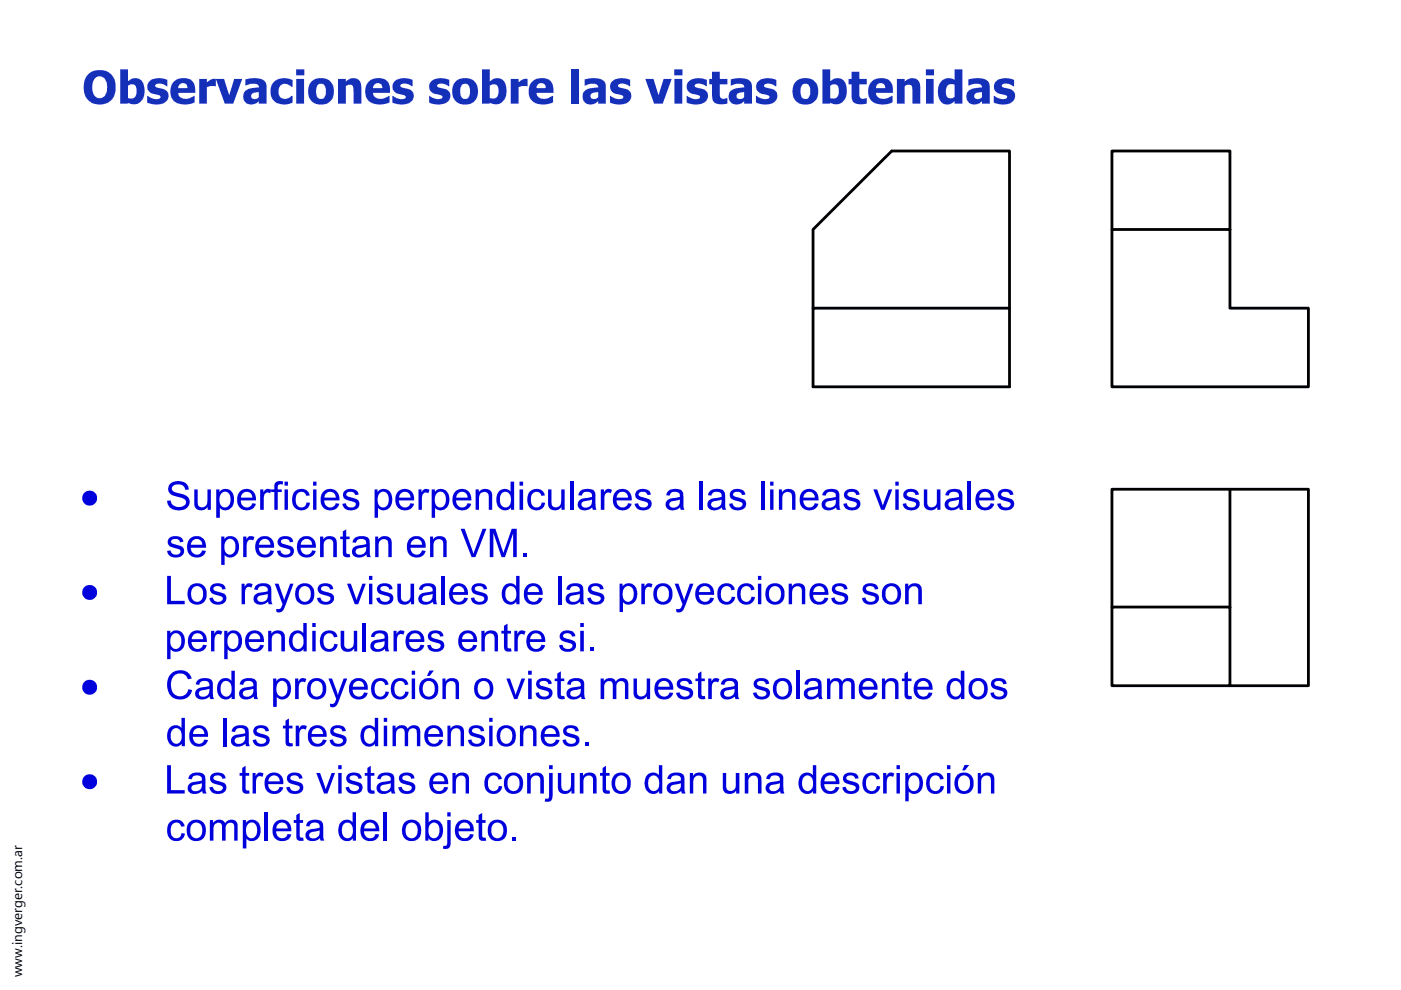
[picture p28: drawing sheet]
<svg xmlns="http://www.w3.org/2000/svg" width="297mm" height="210mm" viewBox="0 0 297 210" stroke-linecap="round" stroke-linejoin="round" font-family="sans-serif">
<defs><g id="words">
<text font-size="2.9" x="4.7" y="207.2" transform="rotate(-90 4.7 207.2)">www.ingverger.com.ar</text>
</g></defs>
<g fill="#00d">
<path d="M36.1 102.5l.6-.3 .8-.2 1.4 .2 .7 .5 .4 .8v.3l-.7 .1a1.56 1.56 0 0 0-1.3-1.2 1.56 1.56 0 0 0-1.6 .7 1.02 1.02 0 0 0 1.1 1.1l1.4 .3 1 .6a1.85 1.85 0 0 1-.1 2 1.85 1.85 0 0 1-1.8 .8l-1-.1-.9-.4-.5-.8-.2-.7 .8-.1 .2 .7 .6 .5 .6 .2h.9a.95 .95 0 0 0 1-1 .95 .95 0 0 0-1-.9l-2-.6-.6-.6-.3-.8z"/>
<path d="M41.2 103.8h.7v2.5a1.07 1.07 0 0 0 1.1 1.3 1.07 1.07 0 0 0 1-1.4v-2.4h.7v4.3h-.7v-.6l-.7 .6-.5 .1-.6-.1a1.38 1.38 0 0 1-1-1.7z"/>
<path d="M55.2 103.8h.6v.6a1.04 1.04 0 0 1 1.7-.5l-.2 .7a.93 .93 0 0 0-1.1 .1 .93 .93 0 0 0-.3 1v2.4h-.7z"/>
<path d="M58.4 102.3l.7-.3h.8l.1 .1-.1 .6a.69 .69 0 0 0-.7 0 .69 .69 0 0 0-.3 .6v.5h.8v.5h-.8v3.8h-.7v-3.8h-.7v-.5h.7v-1z"/>
<path d="M62.3 104.4l.9-.6 .6-.2 .9 .2 .7 .5 .3 .7-.8 .1a1.16 1.16 0 0 0-1.3-.8 1.16 1.16 0 0 0-.9 1.4l.2 1.2a1.11 1.11 0 0 0 1.2 .7 1.11 1.11 0 0 0 .9-1.1l.7 .1-.3 .9-.7 .5-.9 .2-1.1-.4-.6-.7-.2-.8 .1-1.2z"/>
<path d="M73 104.2l.8-.5 1.4 .1a1.17 1.17 0 0 1 .8 1.1l-.7 .1a1.05 1.05 0 0 0-.9-.7 1.05 1.05 0 0 0-1 .5l.4 .5 1.6 .5a1.26 1.26 0 0 1 .7 1.5 1.26 1.26 0 0 1-1.4 .9l-1-.1-.7-.4-.4-.9 .7-.1a1.11 1.11 0 0 0 1 .9 1.11 1.11 0 0 0 1.1-.7 1.57 1.57 0 0 0-1.4-.8l-.6-.2a1.09 1.09 0 0 1-.4-1.7z"/>
<path d="M88.7 103.8h.7v.6a1.04 1.04 0 0 1 1.7-.5l-.3 .7a.93 .93 0 0 0-1.1 .1 .93 .93 0 0 0-.2 1v2.4h-.8z"/>
<path d="M100.8 103.8h.7v.6l.7-.6 .5-.2 .7 .1a1.38 1.38 0 0 1 1 1.7v2.7h-.8v-2.6a1.05 1.05 0 0 0-1-1.2 1.05 1.05 0 0 0-1 1.2v2.6h-.8z"/>
<path d="M112.3 104.3l1-.6 1.2 .1 .6 .3 .4 .9-.7 .1a1.17 1.17 0 0 0-1.4-.8 1.17 1.17 0 0 0-.8 1.5v.7a1.12 1.12 0 0 0 1.1 1.1 1.12 1.12 0 0 0 1.2-1.1l.7 .2-.4 .8-.6 .5-1 .2-1-.3-.5-.5-.3-1v-1.1z"/>
<path d="M116.2 103.8h.7v2.5a1.05 1.05 0 0 0 1 1.3 1.05 1.05 0 0 0 1.1-1.3v-2.5h.7v4.3h-.7v-.6l-.7 .6-.5 .1-.6-.1a1.38 1.38 0 0 1-1-1.7z"/>
<path d="M120.9 102.1h.7v6h-.7z"/>
<path d="M127.4 103.8h.7v.6a1.04 1.04 0 0 1 1.7-.5l-.3 .7a.92 .92 0 0 0-1.1 0 .92 .92 0 0 0-.3 1.1v2.4h-.7z"/>
<path d="M134.8 104.3l1-.6 1.2 .1a1.19 1.19 0 0 1 1 1.1l-.7 .1a1.05 1.05 0 0 0-.9-.7 1.05 1.05 0 0 0-1 .5 1.88 1.88 0 0 0 1.6 .8l.4 .2a1.26 1.26 0 0 1 .7 1.5 1.26 1.26 0 0 1-1.4 .9l-1-.1-.7-.4-.5-.9 .8-.1a1.11 1.11 0 0 0 1 .9 1.11 1.11 0 0 0 1.1-.7 1.8 1.8 0 0 0-1.6-.8l-.4-.1a1.15 1.15 0 0 1-.6-1.7z"/>
<path d="M148.3 102.1h.8v6h-.8z"/>
<path d="M155 104.2l.8-.5 1.4 .1a1.17 1.17 0 0 1 .8 1.1l-.7 .1a1.05 1.05 0 0 0-.9-.7 1.05 1.05 0 0 0-1 .5v.1a2.57 2.57 0 0 0 1.8 .8l.2 .1a1.27 1.27 0 0 1 .7 1.5 1.27 1.27 0 0 1-1.4 .9h-.8l-.9-.5-.4-.9 .7-.1a1.11 1.11 0 0 0 1 .9 1.11 1.11 0 0 0 1.1-.7 1.57 1.57 0 0 0-1.4-.8l-.6-.2a1.09 1.09 0 0 1-.4-1.7z"/>
<path d="M161.4 102.1h.7v6h-.7z"/>
<path d="M165.1 103.8h.7v.6l.8-.7h1.1a1.38 1.38 0 0 1 1 1.7v2.7h-.8v-2.6a1.05 1.05 0 0 0-1-1.2 1.05 1.05 0 0 0-1 1.2v2.6h-.8z"/>
<path d="M179.2 104.2l.8-.5 1.3 .1a1.08 1.08 0 0 1 .9 1.1l-.7 .1a1.05 1.05 0 0 0-1.8-.3 .99 .99 0 0 0 1 .8l.9 .3a1.27 1.27 0 0 1 .7 1.5 1.27 1.27 0 0 1-1.4 .9l-1.1-.1-.6-.4-.4-.9 .7-.1a1.11 1.11 0 0 0 1 .9 1.11 1.11 0 0 0 1.2-.7 1.57 1.57 0 0 0-1.5-.8l-.6-.2a1.09 1.09 0 0 1-.4-1.7z"/>
<path d="M185.2 103.8h.8l1.2 3.4 1.2-3.4h.8l-1.7 4.3h-.7z"/>
<path d="M191.8 104.2l.8-.5 1.2 .1a1.08 1.08 0 0 1 1 1.1l-.7 .1a1.05 1.05 0 0 0-1.9-.3 .99 .99 0 0 0 1.1 .8l.9 .3a1.27 1.27 0 0 1 .7 1.5 1.27 1.27 0 0 1-1.4 .9l-1.1-.1-.6-.4-.4-.9 .7-.1a1.11 1.11 0 0 0 1 .9 1.11 1.11 0 0 0 1.1-.7 1.57 1.57 0 0 0-1.5-.8l-.5-.2a1.09 1.09 0 0 1-.4-1.7z"/>
<path d="M195.9 103.8h.7v2.5a1.05 1.05 0 0 0 1 1.3 1.05 1.05 0 0 0 1-1.4v-2.4h.8v4.3h-.7v-.6l-.7 .6-.5 .1-.7-.1a1.38 1.38 0 0 1-.9-1.7z"/>
<path d="M205.2 102.1h.7v6h-.7z"/>
<path d="M211.7 104.3l1-.6 1.2 .1a1.19 1.19 0 0 1 1 1.1l-.7 .1a1.09 1.09 0 0 0-1.9-.3 1.1 1.1 0 0 0 1.2 .8l.7 .2a1.27 1.27 0 0 1 .8 1.5 1.27 1.27 0 0 1-1.4 1l-1-.1-.8-.4-.4-.9 .7-.1a1.14 1.14 0 0 0 1 .9 1.14 1.14 0 0 0 1.2-.7 1.8 1.8 0 0 0-1.6-.8l-.4-.1a1.15 1.15 0 0 1-.6-1.7z"/>
<path d="M35.8 114.2l.8-.5h1.1a1.23 1.23 0 0 1 1.2 1.2l-.8 .1a1.01 1.01 0 0 0-.8-.7 1.01 1.01 0 0 0-1 .5 1.27 1.27 0 0 0 1.2 .7l.8 .3a1.27 1.27 0 0 1 .7 1.5 1.27 1.27 0 0 1-1.4 .9l-1.2-.1-.6-.4-.4-.9 .8-.1a1.14 1.14 0 0 0 .9 .9 1.14 1.14 0 0 0 1.2-.6 1.02 1.02 0 0 0-1.2-.8l-.5-.2a1.17 1.17 0 0 1-.8-1.8z"/>
<path d="M51.6 113.8h.6v.6a1.04 1.04 0 0 1 1.7-.5l-.2 .7a.9 .9 0 0 0-1 0 .9 .9 0 0 0-.4 .9v2.6h-.7z"/>
<path d="M59.1 114.2l.9-.5 1.2 .1a1.3 1.3 0 0 1 1 1.1l-.7 .1a1.04 1.04 0 0 0-.9-.7 1.04 1.04 0 0 0-1 .5 1.8 1.8 0 0 0 1.6 .8l.3 .1a1.3 1.3 0 0 1 .7 1.6 1.3 1.3 0 0 1-1.4 .9l-1.2-.2-.6-.5-.3-.7 .7-.1a1.14 1.14 0 0 0 1 .9 1.14 1.14 0 0 0 1.2-.6 .91 .91 0 0 0-1.1-.8l-.9-.2a1.09 1.09 0 0 1-.5-1.8z"/>
<path d="M67.9 113.8h.6v.6l.2-.3a1.53 1.53 0 0 1 1.9-.3 1.53 1.53 0 0 1 .8 1.6v2.7h-.7v-2.6a1.04 1.04 0 0 0-1.2-1.2 1.04 1.04 0 0 0-.9 1.3v2.5h-.7z"/>
<path d="M72.7 112.7l.7-.5v1.6h.7v.5h-.7v2.6a.5 .5 0 0 0 .2 .5 .5 .5 0 0 0 .5 0l.2 .7h-.3a1 1 0 0 1-1.1-.2 1 1 0 0 1-.2-1.1v-2.5h-.6v-.5h.6z"/>
<path d="M79.5 113.8h.7v.6l.2-.3a1.53 1.53 0 0 1 1.8-.3 1.53 1.53 0 0 1 .9 1.6v2.7h-.8v-2.6a1.06 1.06 0 0 0-1.1-1.2 1.06 1.06 0 0 0-.9 1.3v2.5h-.8z"/>
<path d="M91.2 113.8h.6v.6l.2-.3a1.53 1.53 0 0 1 1.9-.3 1.53 1.53 0 0 1 .8 1.6v2.7h-.7v-2.6a1.06 1.06 0 0 0-1.2-1.2 1.06 1.06 0 0 0-.9 1.3v2.5h-.7z"/>
<path d="M97.7 112.1h.8l1.9 5.3 1.9-5.3h.8l-2.3 6h-.8z"/>
<path d="M103.8 112.1h1.2l1.7 5.1 1.8-5.1h1.1v6h-.8v-5l-1.7 5h-.8l-1.7-5.1v5.1h-.8z"/>
<path d="M111 117.3h.8v.8h-.8z"/>
<path d="M35.4 122.1h.8v5.3h3v.7h-3.8z"/>
<path d="M44.8 124.1l1-.4 1.1 .1a1.11 1.11 0 0 1 .9 1.1l-.7 .1a1.04 1.04 0 0 0-.9-.7 1.04 1.04 0 0 0-1 .5 2.03 2.03 0 0 0 1.7 .9h.2a1.3 1.3 0 0 1 .8 1.6 1.3 1.3 0 0 1-1.5 .9l-.9-.1-.8-.5-.3-.8 .7-.1a1.09 1.09 0 0 0 1 .9 1.09 1.09 0 0 0 1.1-.8 2.37 2.37 0 0 0-1.6-.7l-.2-.1a1.14 1.14 0 0 1-.6-1.9z"/>
<path d="M51.2 123.8h.7v.6a1.07 1.07 0 0 1 1.7-.5l-.3 .7a.87 .87 0 0 0-1 0 .87 .87 0 0 0-.4 .9v2.6h-.7z"/>
<path d="M58.3 123.8h.8l1.1 3.5 1.3-3.5h.7l-2 5.3a1.2 1.2 0 0 1-1.6 .7l-.1-.7a1.01 1.01 0 0 0 1.4-1z"/>
<path d="M67.6 124.2l.8-.5 1.2 .1a1.16 1.16 0 0 1 1.1 1.1l-.8 .1a1.01 1.01 0 0 0-.8-.7 1.01 1.01 0 0 0-1 .5 1.27 1.27 0 0 0 1.2 .7l.8 .3a1.28 1.28 0 0 1 .6 1.5 1.28 1.28 0 0 1-1.4 .9l-1-.1-.7-.5-.4-.8 .7-.1a1.09 1.09 0 0 0 1 .9 1.09 1.09 0 0 0 1.2-.8 1.53 1.53 0 0 0-1.4-.6l-.5-.2a1.13 1.13 0 0 1-.6-1.8z"/>
<path d="M73.6 123.8h.8l1.2 3.4 1.2-3.4h.8l-1.7 4.3h-.7z"/>
<path d="M80.2 124.1l.7-.4 1.3 .1a1.16 1.16 0 0 1 1 1.1l-.7 .1a1.01 1.01 0 0 0-.9-.7 1.01 1.01 0 0 0-1 .5 1.27 1.27 0 0 0 1.3 .7l.6 .2a1.28 1.28 0 0 1 .9 1.5 1.28 1.28 0 0 1-1.4 1l-1.1-.1-.8-.5-.3-.8 .7-.1a1.09 1.09 0 0 0 1 .9 1.09 1.09 0 0 0 1.1-.8 1.53 1.53 0 0 0-1.3-.6l-.5-.2a1.14 1.14 0 0 1-.6-1.9z"/>
<path d="M84.2 123.8h.8v2.5a1.05 1.05 0 0 0 1 1.3 1.05 1.05 0 0 0 1-1.3v-2.5h.8v4.3h-.7v-.6l-.8 .6-.9 .1a1.42 1.42 0 0 1-1.2-1.7z"/>
<path d="M93.6 122.1h.7v6h-.7z"/>
<path d="M100.2 124.2l.8-.5 1.2 .1a1.26 1.26 0 0 1 1.1 1.1l-.7 .1a1.04 1.04 0 0 0-.9-.7 1.04 1.04 0 0 0-1 .5 1.5 1.5 0 0 0 1.4 .8l.6 .2a1.29 1.29 0 0 1 .6 1.5 1.29 1.29 0 0 1-1.4 .9h-.9l-.7-.4-.5-1 .7-.1a1.12 1.12 0 0 0 1 .9 1.12 1.12 0 0 0 1.2-.7 1.65 1.65 0 0 0-1.5-.8l-.4-.1a1.12 1.12 0 0 1-.6-1.8z"/>
<path d="M118.3 122.1h.7v6h-.7z"/>
<path d="M125 124.1l.9-.4 1.2 .1a1.24 1.24 0 0 1 .9 1.1l-.7 .1a1.04 1.04 0 0 0-.9-.7 1.04 1.04 0 0 0-1.1 .5v.1a3.2 3.2 0 0 0 1.9 .8l.2 .1a1.27 1.27 0 0 1 .7 1.5 1.27 1.27 0 0 1-1.4 .9h-1l-.8-.6-.4-.8 .8-.1a1.09 1.09 0 0 0 1 .9 1.09 1.09 0 0 0 1.1-.8 2.37 2.37 0 0 0-1.7-.7l-.1-.1a1.17 1.17 0 0 1-.6-1.9z"/>
<path d="M136 123.8h.7v.6a1.07 1.07 0 0 1 1.6-.5l-.2 .7a.87 .87 0 0 0-1 0 .87 .87 0 0 0-.4 .9v2.6h-.7z"/>
<path d="M143 123.8h.8l1.2 3.5 1.3-3.5h.7l-2 5.3a1.2 1.2 0 0 1-1.6 .7l-.1-.7a1.01 1.01 0 0 0 1.4-1z"/>
<path d="M152.6 124.2l1.1-.5 1.2 .1 .5 .4 .4 .8-.7 .2a1.13 1.13 0 0 0-1.4-.9 1.13 1.13 0 0 0-.8 1.4v.9a1.12 1.12 0 0 0 1.2 1 1.12 1.12 0 0 0 1.1-1.1l.7 .1-.1 .3-.4 .7-.6 .5-1.1 .1-.9-.4-.6-.8-.1-1 .1-1z"/>
<path d="M156.8 124.2l1.1-.5 1.2 .1 .5 .4 .4 .8-.7 .2a1.13 1.13 0 0 0-1.4-.9 1.13 1.13 0 0 0-.8 1.4v.9a1.12 1.12 0 0 0 1.2 1 1.12 1.12 0 0 0 1-1.1l.8 .1-.1 .3-.4 .7-.6 .5-1.1 .1-.9-.4-.6-.8-.1-1 .1-1z"/>
<path d="M167.2 123.8h.7v.6l.5-.5 .8-.2a1.39 1.39 0 0 1 1.5 1.7v2.7h-.7v-2.7a1.06 1.06 0 0 0-1.1-1.1 1.06 1.06 0 0 0-1 1.3v2.5h-.7z"/>
<path d="M176.6 124.2l.8-.5 1.2 .1a1.26 1.26 0 0 1 1.1 1.1l-.7 .1a1.04 1.04 0 0 0-.9-.7 1.04 1.04 0 0 0-1 .5 1.49 1.49 0 0 0 1.3 .8l.7 .2a1.29 1.29 0 0 1 .6 1.5 1.29 1.29 0 0 1-1.4 .9h-.8l-.8-.4-.5-1 .8-.1a1.12 1.12 0 0 0 1 .9 1.12 1.12 0 0 0 1.1-.7 1.65 1.65 0 0 0-1.5-.8l-.4-.1a1.12 1.12 0 0 1-.6-1.8z"/>
<path d="M183.1 124.2l.8-.5 1.3 .1a1.26 1.26 0 0 1 1 1.1l-.7 .1a1.04 1.04 0 0 0-.9-.7 1.04 1.04 0 0 0-1 .5 1.49 1.49 0 0 0 1.4 .8l.6 .2a1.29 1.29 0 0 1 .7 1.5 1.29 1.29 0 0 1-1.5 .9h-.8l-.7-.4-.5-1 .7-.1a1.12 1.12 0 0 0 1 .9 1.12 1.12 0 0 0 1.1-.7 1.65 1.65 0 0 0-1.5-.8l-.3-.1a1.12 1.12 0 0 1-.7-1.8z"/>
<path d="M191.9 123.8h.7v.6l.3-.4 .5-.3h1a1.43 1.43 0 0 1 1.1 1.7v2.7h-.8v-2.7a1.05 1.05 0 0 0-1.2-1.1 1.05 1.05 0 0 0-.8 1.4v2.4h-.8z"/>
<path d="M44.7 133.7h.7v.7a1.04 1.04 0 0 1 1.7-.5l-.2 .7a.95 .95 0 0 0-1.1 .1 .95 .95 0 0 0-.3 1v2.4h-.8z"/>
<path d="M56.9 133.7h.6v.7l.6-.6 1-.1a1.47 1.47 0 0 1 1.3 1.7v2.7h-.8v-2.6a1.04 1.04 0 0 0-1-1.2 1.04 1.04 0 0 0-1 1.3v2.5h-.7z"/>
<path d="M68.4 134.2l1.2-.5 1.1 .1 .6 .5 .2 .7-.7 .1a1.17 1.17 0 0 0-1.4-.8 1.17 1.17 0 0 0-.8 1.5l.1 1a1.12 1.12 0 0 0 1.2 .8 1.12 1.12 0 0 0 1-1.1l.7 .1-.4 1-.5 .4-1.2 .2-1-.5-.5-.6-.2-.9 .1-1.2z"/>
<path d="M72.2 133.7h.8v2.8a1.04 1.04 0 0 0 1.1 1 1.04 1.04 0 0 0 .9-1.3v-2.5h.7v4.4h-.6v-.6l-.9 .6h-.9a1.43 1.43 0 0 1-1.1-1.6z"/>
<path d="M76.9 132.1h.7v6h-.7z"/>
<path d="M83.4 133.7h.7v.7a1.04 1.04 0 0 1 1.7-.5l-.3 .7a.93 .93 0 0 0-1 .1 .93 .93 0 0 0-.3 1v2.4h-.8z"/>
<path d="M91 134.2l.4-.4 .6-.1h1a1.26 1.26 0 0 1 1 1.2l-.7 .1a.98 .98 0 0 0-.9-.7 .98 .98 0 0 0-1 .6 2.14 2.14 0 0 0 1.7 .8h.3a1.29 1.29 0 0 1 .7 1.6 1.29 1.29 0 0 1-1.4 .9l-1.2-.1-.6-.5-.3-.8 .7-.1a1.11 1.11 0 0 0 1 .9 1.11 1.11 0 0 0 1.1-.7 1.25 1.25 0 0 0-1.2-.7l-.6-.2a1.12 1.12 0 0 1-.6-1.8z"/>
<path d="M102.1 133.7h.6v.7l.6-.6 .5-.1h.6a1.35 1.35 0 0 1 1.2 1.7v2.7h-.7v-2.6a1.06 1.06 0 0 0-1.2-1.2 1.06 1.06 0 0 0-.9 1.3v2.5h-.7z"/>
<path d="M106.8 132.7l.8-.5v1.5h.7v.6h-.7v3l.2 .2 .5-.1 .2 .7h-.3a1.02 1.02 0 0 1-1.1-.2 1.02 1.02 0 0 1-.3-1.1v-2.5h-.5v-.6h.5z"/>
<path d="M109.1 133.7h.6v.7a1.08 1.08 0 0 1 1.7-.5l-.2 .7a.95 .95 0 0 0-1.1 .1 .95 .95 0 0 0-.3 1v2.4h-.7z"/>
<path d="M118.9 134.2l.4-.4 .6-.1h1a1.26 1.26 0 0 1 1.1 1.2l-.7 .1a1.01 1.01 0 0 0-.9-.7 1.01 1.01 0 0 0-1 .6l.4 .4 1.5 .4a1.26 1.26 0 0 1 .8 1.5 1.26 1.26 0 0 1-1.3 1h-.9l-.9-.4-.3-.4-.2-.6 .8-.1a1.14 1.14 0 0 0 1 .9 1.14 1.14 0 0 0 1.1-.7 1.37 1.37 0 0 0-1.4-.7l-.5-.2a1.11 1.11 0 0 1-.6-1.8z"/>
<path d="M125.1 137.3h.8v.8h-.8z"/>
<path d="M36.2 143l.8-.7 1.2-.2 1 .2 1 .6 .4 1-.8 .1-.3-.7-.6-.4-1.1-.1-.6 .2-.7 .8-.3 1.1 .1 1.1 .3 .7 .5 .6 .6 .3h.7l.8-.3 .5-.5 .2-.7 .8 .2-.3 .8-.6 .7-1.2 .5h-1.1l-.7-.3-.8-.8-.5-1.3-.1-1.2 .3-1z"/>
<path d="M62.6 143.9h.6v.6a1.07 1.07 0 0 1 1.7-.5l-.2 .7a.94 .94 0 0 0-1.1 .1 .94 .94 0 0 0-.3 1v2.4h-.7z"/>
<path d="M69.6 143.9h.8l1.2 3.5 1.3-3.5h.7l-2 5.3a1.2 1.2 0 0 1-1.6 .7l-.1-.7a1.01 1.01 0 0 0 1.4-1z"/>
<path d="M79.2 144.3l.9-.5 1.4 .1 .5 .4 .4 .8-.7 .2a1.15 1.15 0 0 0-1.4-.9 1.15 1.15 0 0 0-.9 1.4l.1 .6a1.15 1.15 0 0 0 1 1.3 1.15 1.15 0 0 0 1.2-1.1l.8 .1-.3 .8-.7 .6-1.1 .2-1-.4-.5-.6-.2-1.2 .1-1.1z"/>
<path d="M83.4 144.3l.8-.5 1.5 .1 .5 .4 .4 .8-.7 .2a1.15 1.15 0 0 0-1.4-.9 1.15 1.15 0 0 0-.9 1.4l.1 .6a1.15 1.15 0 0 0 1 1.3 1.15 1.15 0 0 0 1.2-1.1l.8 .1-.3 .8-.7 .6-1.1 .2-1-.4-.5-.6-.3-1.2 .2-1.1z"/>
<path d="M93.8 143.9h.6v.6l.7-.6 1.1-.1a1.4 1.4 0 0 1 1.1 1.7v2.7h-.7v-2.6a1.06 1.06 0 0 0-1.1-1.2 1.06 1.06 0 0 0-1 1.3v2.5h-.7z"/>
<path d="M107.4 143.9h.7l1.2 3.4 1.3-3.4h.7l-1.6 4.3h-.7z"/>
<path d="M113.9 144.3l1-.5h.9a1.23 1.23 0 0 1 1.2 1.2l-.8 .1a1 1 0 0 0-.8-.7 1 1 0 0 0-1 .5 1.25 1.25 0 0 0 1.3 .7l.7 .3a1.28 1.28 0 0 1 .7 1.5 1.28 1.28 0 0 1-1.4 .9l-1.3-.2a1.56 1.56 0 0 1-.9-1.2l.8-.1a1.14 1.14 0 0 0 .9 .9 1.14 1.14 0 0 0 1.2-.6 1.02 1.02 0 0 0-1.2-.8l-.7-.2a1.09 1.09 0 0 1-.6-1.8z"/>
<path d="M118.2 142.8l.7-.5v1.6h.7v.5h-.7v3l.3 .2 .4-.1 .2 .7h-.3a1.01 1.01 0 0 1-1.1-.1 1.01 1.01 0 0 1-.2-1.1v-2.6h-.6v-.5h.6z"/>
<path d="M127.3 143.9h.7v.6l.6-.6 .8-.1a1.12 1.12 0 0 1 1.2 .7l.1-.2a1.37 1.37 0 0 1 1.6-.5 1.37 1.37 0 0 1 .9 1.4v3h-.7v-2.7a.94 .94 0 0 0-1-1.1 .94 .94 0 0 0-.8 1.3v2.5h-.8v-2.8a.89 .89 0 0 0-.8-1 .89 .89 0 0 0-1 .9v2.9h-.8z"/>
<path d="M134.3 143.9h.7v2.5a1.05 1.05 0 0 0 1.1 1.3 1.05 1.05 0 0 0 1-1.4v-2.4h.7v4.3h-.6v-.6l-.8 .6h-1.1a1.31 1.31 0 0 1-1-1.6z"/>
<path d="M143.8 144.2l.9-.4 1.1 .1a1.3 1.3 0 0 1 1 1.1l-.7 .1a1.04 1.04 0 0 0-.9-.7 1.04 1.04 0 0 0-1 .5 1.43 1.43 0 0 0 1.3 .7l.6 .3a1.24 1.24 0 0 1 .8 1.4 1.24 1.24 0 0 1-1.3 1l-1.2-.1-.7-.4-.4-.9 .8-.1a1.08 1.08 0 0 0 1 .9 1.08 1.08 0 0 0 1.1-.8 3.2 3.2 0 0 0-1.8-.8h-.2a1.12 1.12 0 0 1-.4-1.9z"/>
<path d="M148 142.8l.7-.5v1.6h.7v.5h-.7v2.6a.49 .49 0 0 0 .2 .5 .49 .49 0 0 0 .5 0l.2 .7h-.2a1.01 1.01 0 0 1-1.1-.1 1.01 1.01 0 0 1-.3-1.1v-2.6h-.6v-.5h.6z"/>
<path d="M150.2 143.9h.6v.6a1.07 1.07 0 0 1 1.7-.5l-.2 .7a.91 .91 0 0 0-1.1 0 .91 .91 0 0 0-.3 1v2.5h-.7z"/>
<path d="M160.1 144.2l.9-.4 1.1 .1a1.3 1.3 0 0 1 1 1.1l-.7 .1a1.04 1.04 0 0 0-.9-.7 1.04 1.04 0 0 0-1 .5 1.43 1.43 0 0 0 1.3 .7l.6 .3a1.24 1.24 0 0 1 .8 1.4 1.24 1.24 0 0 1-1.3 1l-1.2-.1-.7-.4-.4-.9 .8-.1a1.08 1.08 0 0 0 1 .9 1.08 1.08 0 0 0 1.1-.8 3.2 3.2 0 0 0-1.8-.8h-.2a1.12 1.12 0 0 1-.4-1.9z"/>
<path d="M168.8 142.2h.7v6h-.7z"/>
<path d="M175.3 143.9h.7v.5a1.47 1.47 0 0 1 2.5 .1l.6-.6 .9-.1a1.2 1.2 0 0 1 1.2 1.4v3h-.7v-2.7a.92 .92 0 0 0-.9-1.1 .92 .92 0 0 0-1 1.1v2.7h-.7v-2.8a.92 .92 0 0 0-.9-1 .92 .92 0 0 0-.9 1.1v2.7h-.8z"/>
<path d="M187 143.9h.6v.6l.7-.6 1.1-.1a1.4 1.4 0 0 1 1.1 1.7v2.7h-.7v-2.6a1.06 1.06 0 0 0-1.2-1.2 1.06 1.06 0 0 0-.9 1.3v2.5h-.7z"/>
<path d="M191.8 142.8l.7-.5v1.6h.8v.5h-.8v2.8l.3 .4 .5-.1v.7h-.1a1.01 1.01 0 0 1-1.2-.1 1.01 1.01 0 0 1-.2-1.1v-2.6h-.6v-.5h.6z"/>
<path d="M210.4 144.3l.9-.5 1.1 .1a1.28 1.28 0 0 1 1 1.1l-.7 .1a1.04 1.04 0 0 0-.9-.7 1.04 1.04 0 0 0-1 .5 1.37 1.37 0 0 0 1.4 .7l.5 .3a1.24 1.24 0 0 1 .9 1.4 1.24 1.24 0 0 1-1.4 1l-1.2-.1-.4-.2-.4-.4-.2-.7 .7-.1a1.12 1.12 0 0 0 1 .9 1.12 1.12 0 0 0 1.2-.7 1.65 1.65 0 0 0-1.5-.8l-.4-.1a1.11 1.11 0 0 1-.6-1.8z"/>
<path d="M47.3 152.2h.7v6h-.7z"/>
<path d="M54 154.2l1-.4 1 .1a1.31 1.31 0 0 1 1 1.1l-.7 .1a1.01 1.01 0 0 0-.9-.7 1.01 1.01 0 0 0-1 .6 3.2 3.2 0 0 0 1.9 .8l.1 .1a1.27 1.27 0 0 1 .7 1.5 1.27 1.27 0 0 1-1.3 .9l-1.3-.1-.6-.5-.3-.8 .7-.1a1.09 1.09 0 0 0 1 .9 1.09 1.09 0 0 0 1.1-.8 2.37 2.37 0 0 0-1.6-.7l-.1-.1a1.17 1.17 0 0 1-.7-1.9z"/>
<path d="M60.5 152.8l.8-.5v1.6h.7v.5h-.7v2.9l.1 .2h.6l.1 .7h-.2a1.01 1.01 0 0 1-1.1-.1 1.01 1.01 0 0 1-.3-1.2v-2.5h-.5v-.5h.5z"/>
<path d="M62.7 153.9h.7v.6a1.07 1.07 0 0 1 1.7-.5l-.3 .7a.87 .87 0 0 0-1 0 .87 .87 0 0 0-.3 .9v2.6h-.8z"/>
<path d="M70.3 154.2l1-.4 1 .1a1.31 1.31 0 0 1 1 1.1l-.7 .1a1.04 1.04 0 0 0-.9-.7 1.04 1.04 0 0 0-1 .5 2.03 2.03 0 0 0 1.7 .9l.3 .1a1.29 1.29 0 0 1 .7 1.6 1.29 1.29 0 0 1-1.5 .8l-1.1-.1-.6-.5-.3-.8 .7-.1a1.09 1.09 0 0 0 1 .9 1.09 1.09 0 0 0 1.1-.8 2.37 2.37 0 0 0-1.6-.7l-.1-.1a1.17 1.17 0 0 1-.7-1.9z"/>
<path d="M83.2 153.9h.7v.6l.5-.6 1-.1a1.17 1.17 0 0 1 1 .7l.6-.6 .9-.1a1.2 1.2 0 0 1 1.2 1.4v3h-.7v-2.7a.96 .96 0 0 0-1.1-1.1 .96 .96 0 0 0-.8 1.3v2.5h-.7v-2.8a.92 .92 0 0 0-1-1 .92 .92 0 0 0-.8 1.1l-.1 2.7h-.7z"/>
<path d="M94.9 153.9h.6v.6l.6-.6 1.1-.1a1.41 1.41 0 0 1 1.2 1.7v2.7h-.7v-2.7a1.06 1.06 0 0 0-1.2-1.1 1.06 1.06 0 0 0-.9 1.3v2.5h-.7z"/>
<path d="M99.6 154.3l.8-.5 1.2 .1a1.16 1.16 0 0 1 1.1 1.1l-.8 .1a.98 .98 0 0 0-.9-.7 .98 .98 0 0 0-.9 .6l.4 .4 1.6 .5a1.28 1.28 0 0 1 .6 1.5 1.28 1.28 0 0 1-1.4 .9l-1-.1-.7-.5-.4-.8 .7-.1a1.09 1.09 0 0 0 1 .9 1.09 1.09 0 0 0 1.2-.8 1.53 1.53 0 0 0-1.4-.6l-.5-.2a1.13 1.13 0 0 1-.6-1.8z"/>
<path d="M110.2 153.9h.7v.6l.6-.6 .8-.1a1.39 1.39 0 0 1 1.4 1.7v2.7h-.7v-2.7a1.06 1.06 0 0 0-1.1-1.1 1.06 1.06 0 0 0-.9 1.3v2.5h-.8z"/>
<path d="M119.6 154.3l.8-.5 1.3 .1a1.26 1.26 0 0 1 1 1.1l-.7 .1a1.01 1.01 0 0 0-.9-.7 1.01 1.01 0 0 0-1 .6l.3 .4 1.7 .5a1.27 1.27 0 0 1 .7 1.5 1.27 1.27 0 0 1-1.3 .9h-1l-.7-.4-.5-1 .7-.1a1.14 1.14 0 0 0 1 .9 1.14 1.14 0 0 0 1.1-.7 1.37 1.37 0 0 0-1.4-.7l-.4-.2a1.12 1.12 0 0 1-.7-1.8z"/>
<path d="M124 157.4h.8v.8h-.8z"/>
<path d="M35.4 162.2h.8v5.3h3v.7h-3.8z"/>
<path d="M44.8 164.2l1-.4 1.1 .1a1.11 1.11 0 0 1 .9 1.1l-.7 .1a1.04 1.04 0 0 0-.9-.7 1.04 1.04 0 0 0-1 .5 2.03 2.03 0 0 0 1.7 .9h.2a1.3 1.3 0 0 1 .8 1.6 1.3 1.3 0 0 1-1.5 .9l-1.1-.1-.6-.4-.3-.9 .7-.1a1.09 1.09 0 0 0 1 .9 1.09 1.09 0 0 0 1.1-.7 2.37 2.37 0 0 0-1.6-.8l-.2-.1a1.14 1.14 0 0 1-.6-1.9z"/>
<path d="M51.4 162.8l.7-.4v1.5h.7v.6h-.7v2.7l.1 .4h.6l.1 .6h-.2a1.01 1.01 0 0 1-1.1-.1 1.01 1.01 0 0 1-.2-1.1v-2.5h-.6v-.6h.6z"/>
<path d="M53.6 163.9h.6v.7a1.07 1.07 0 0 1 1.7-.6l-.3 .7a.87 .87 0 0 0-1 0 .87 .87 0 0 0-.3 1v2.5h-.7z"/>
<path d="M61.1 164.2l.7-.4 1.3 .1a1.26 1.26 0 0 1 1 1.1l-.7 .1a1.01 1.01 0 0 0-.9-.7 1.01 1.01 0 0 0-.9 .5 1.27 1.27 0 0 0 1.2 .8l.6 .1a1.28 1.28 0 0 1 .9 1.5 1.28 1.28 0 0 1-1.4 1l-1.1-.1-.8-.4-.3-.9 .7-.1a1.09 1.09 0 0 0 1 .9 1.09 1.09 0 0 0 1.1-.7 1.76 1.76 0 0 0-1.4-.7l-.4-.2a1.14 1.14 0 0 1-.6-1.9z"/>
<path d="M67.1 163.9h.8l1.1 3.5 1.3-3.5h.7l-1.6 4.3h-.7z"/>
<path d="M73.7 164.2l.7-.4 1.2 .1a1.26 1.26 0 0 1 1.1 1.1l-.7 .1a1.01 1.01 0 0 0-.9-.7 1.01 1.01 0 0 0-1 .5 1.27 1.27 0 0 0 1.3 .8l.5 .1a1.3 1.3 0 0 1 .9 1.6 1.3 1.3 0 0 1-1.5 .9l-1.1-.1-.6-.4-.3-.9 .7-.1a1.09 1.09 0 0 0 1 .9 1.09 1.09 0 0 0 1.1-.7 2.37 2.37 0 0 0-1.6-.8l-.2-.1a1.14 1.14 0 0 1-.6-1.9z"/>
<path d="M77.9 162.8l.7-.4v1.5h.8v.6h-.8v2.7l.2 .4h.6l.1 .6h-.2a1.01 1.01 0 0 1-1.1-.1 1.01 1.01 0 0 1-.3-1.1v-2.5h-.6v-.6h.6z"/>
<path d="M84.8 164.4l.8-.6 1.2 .1a1.16 1.16 0 0 1 1.1 1.1l-.7 .1a1.01 1.01 0 0 0-.9-.7 1.01 1.01 0 0 0-1 .5 1.27 1.27 0 0 0 1.2 .8l.8 .2a1.28 1.28 0 0 1 .7 1.6 1.28 1.28 0 0 1-1.5 .8l-1-.1-.7-.4-.3-.9 .7-.1a1.09 1.09 0 0 0 1 .9 1.09 1.09 0 0 0 1.1-.7 1.53 1.53 0 0 0-1.4-.7l-.5-.2a1.13 1.13 0 0 1-.6-1.7z"/>
<path d="M95.9 163.9h.7v.6l.6-.5 .8-.2a1.39 1.39 0 0 1 1.4 1.8v2.6h-.7v-2.6a1.06 1.06 0 0 0-1.1-1.2 1.06 1.06 0 0 0-1 1.3v2.5h-.7z"/>
<path d="M103.1 164.5l.4-.4 .8-.3 1.1 .1 .6 .5 .4 .8-.7 .1a1.18 1.18 0 0 0-1.5-.8 1.18 1.18 0 0 0-.7 1.5l.1 .9a1.1 1.1 0 0 0 1.2 .8 1.1 1.1 0 0 0 .9-1.1l.8 .1v.1l-.4 .9-.6 .5-1.2 .1-.9-.4-.5-.7-.2-.7v-1.1z"/>
<path d="M111.8 163.9h.6v.6l.7-.6 1-.1a1.48 1.48 0 0 1 1.2 1.8v2.6h-.7v-2.6a1.05 1.05 0 0 0-1.2-1.2 1.05 1.05 0 0 0-.9 1.4v2.4h-.7z"/>
<path d="M118.3 163.9h.7v2.5a1.06 1.06 0 0 0 1.1 1.3 1.06 1.06 0 0 0 1-1.3v-2.5h.7v4.3h-.6v-.6l-.8 .6-1 .1a1.33 1.33 0 0 1-1.1-1.7z"/>
<path d="M122.9 163.9h.7v.6l.6-.6 1.2-.1a1.45 1.45 0 0 1 1.1 1.8v2.6h-.8v-2.6a1.04 1.04 0 0 0-1.1-1.2 1.04 1.04 0 0 0-.9 1.3v2.5h-.8z"/>
<path d="M127.8 162.8l.7-.4v1.5h.7v.6h-.7v2.8l.2 .3h.5l.1 .6h-.1a1.01 1.01 0 0 1-1.2-.1 1.01 1.01 0 0 1-.2-1.1v-2.5h-.6v-.6h.6z"/>
<path d="M146.3 163.9h.6v.6l.5-.5 .9-.2a1.39 1.39 0 0 1 1.5 1.8v2.6h-.7v-2.6a1.06 1.06 0 0 0-1.2-1.2 1.06 1.06 0 0 0-.9 1.3v2.5h-.7z"/>
<path d="M153.2 163.9h.8v2.5a1.06 1.06 0 0 0 1.1 1.3 1.06 1.06 0 0 0 .9-1.4v-2.4h.8v4.3h-.7v-.6l-.8 .6-.9 .1a1.33 1.33 0 0 1-1.2-1.7z"/>
<path d="M157.9 163.9h.7v.6l.5-.5 .8-.2a1.44 1.44 0 0 1 1.6 1.8v2.6h-.8v-2.6a1.05 1.05 0 0 0-1.2-1.2 1.05 1.05 0 0 0-.8 1.5v2.3h-.8z"/>
<path d="M179 164.2l1-.4 1.1 .1a1.31 1.31 0 0 1 .9 1.1l-.7 .1a1.04 1.04 0 0 0-.9-.7 1.04 1.04 0 0 0-1 .5 2.03 2.03 0 0 0 1.7 .9h.2a1.3 1.3 0 0 1 .8 1.6 1.3 1.3 0 0 1-1.5 .9l-1.1-.1-.6-.4-.3-.9 .7-.1a1.09 1.09 0 0 0 1 .9 1.09 1.09 0 0 0 1.1-.7 2.37 2.37 0 0 0-1.6-.8h-.1a1.17 1.17 0 0 1-.7-2z"/>
<path d="M183.4 164.3l1.1-.5 1.1 .1 .6 .5 .4 .7-.8 .2a1.15 1.15 0 0 0-1.3-.9 1.15 1.15 0 0 0-.9 1.4l.1 .9a1.12 1.12 0 0 0 1.1 1 1.12 1.12 0 0 0 1.1-1.1l.7 .1v.4l-.4 .7-.7 .4-1 .1-.9-.3-.6-.9-.2-.8 .2-1.1z"/>
<path d="M187.2 163.9h.7v.7a1.07 1.07 0 0 1 1.7-.6l-.2 .7a.87 .87 0 0 0-1.1 0 .87 .87 0 0 0-.3 1v2.5h-.8z"/>
<path d="M196.9 164.4l1.1-.6 1.1 .1 .6 .5 .4 .7-.8 .2a1.15 1.15 0 0 0-1.3-.9 1.15 1.15 0 0 0-.9 1.4l.1 .9a1.12 1.12 0 0 0 1.2 1 1.12 1.12 0 0 0 1-1.1l.8 .1-.1 .4-.4 .7-.7 .4-1 .1-.9-.3-.6-.9-.2-.8 .2-1.1z"/>
<path d="M207.3 163.9h.6v.6l.7-.6 1.1-.1a1.41 1.41 0 0 1 1.1 1.8v2.6h-.7v-2.6a1.06 1.06 0 0 0-1.1-1.2 1.06 1.06 0 0 0-1 1.3v2.5h-.7z"/>
<path d="M36 174.3l1.1-.5 1.2 .2 .4 .3 .5 .9-.8 .1a1.16 1.16 0 0 0-1.4-.9 1.16 1.16 0 0 0-.8 1.4v.8a1.12 1.12 0 0 0 1.2 1.1 1.12 1.12 0 0 0 1.1-1.1l.7 .2v.1l-.4 .8-.4 .4-.6 .2h-.8l-.9-.4-.5-.7-.2-.7 .1-1.3z"/>
<path d="M44.5 173.9h.7v.6l.5-.5 .7-.2a1.25 1.25 0 0 1 1.3 .8l.6-.6 .7-.2a1.22 1.22 0 0 1 1.4 1.5v2.9h-.7v-2.7a.94 .94 0 0 0-1.1-1.1 .94 .94 0 0 0-.8 1.3v2.5h-.7v-2.8a.89 .89 0 0 0-.9-1 .89 .89 0 0 0-.9 1v2.8h-.8z"/>
<path d="M56.1 172.2h.8v6h-.8z"/>
<path d="M62.8 172.8l.7-.4v1.5h.8v.6h-.8v2.5a.47 .47 0 0 0 .2 .6 .47 .47 0 0 0 .6 0l.1 .6-.3 .1a1.02 1.02 0 0 1-1-.3 1.02 1.02 0 0 1-.3-1v-2.5h-.5v-.6h.5z"/>
<path d="M81.3 172.2h.7v6h-.7z"/>
<path d="M101.5 172.8l.7-.4v1.5h.8v.6h-.8v2.5a.47 .47 0 0 0 .2 .6 .47 .47 0 0 0 .6 0l.1 .6-.3 .1a1.04 1.04 0 0 1-1.1-.3 1.04 1.04 0 0 1-.2-1v-2.5h-.5v-.6h.5z"/>
<path d="M108.5 177.4h.9v.8h-.9z"/>
<path d="M45.8 103.8h.7v.5a1.78 1.78 0 0 1 2.2-.4 1.78 1.78 0 0 1 .9 2l-.1 .8-.4 .8-.4 .4-.8 .3a1.36 1.36 0 0 1-1.3-.5v2.1h-.8zM46.9 104.6l-.3 .7v1.1a1.16 1.16 0 0 0 1.2 1.2 1.16 1.16 0 0 0 1.1-1.4l-.1-.9a1.09 1.09 0 0 0-.7-1 1.09 1.09 0 0 0-1.2 .3z"/>
<path d="M50.9 104.2l1-.5 1.1 .1 .8 .6 .5 1.1v.6h-3.2v.4a1.23 1.23 0 0 0 1.1 1.1 1.23 1.23 0 0 0 1.3-.9l.8 .1-.5 .9-.5 .3-1.1 .2-.6-.1-.6-.3-.4-.5-.3-.9 .1-1.3zM51.4 104.7l-.3 .8h2.4v-.2a1.18 1.18 0 0 0-.8-1 1.18 1.18 0 0 0-1.3 .4z"/>
<path d="M60.3 102.1h.7v.9h-.7zM60.3 103.8h.7v4.3h-.7z"/>
<path d="M66.4 102.1h.7v.9h-.7zM66.4 103.8h.7v4.3h-.7z"/>
<path d="M68.6 104.2l1-.5 1.1 .1 .8 .6 .5 1v.7h-3.3l.1 .4a1.23 1.23 0 0 0 1.1 1.1 1.23 1.23 0 0 0 1.3-.9l.8 .1-.5 .9-.5 .3-1.2 .2-1.1-.4-.5-.7-.2-.7 .1-1.3zM69.1 104.7l-.3 .8h2.4v-.2a1.18 1.18 0 0 0-.8-1 1.18 1.18 0 0 0-1.3 .4z"/>
<path d="M79.4 103.8h.7v.5a1.79 1.79 0 0 1 2-.4 1.79 1.79 0 0 1 1.1 1.8l-.2 1.3-.7 .9-1.1 .3-.6-.2-.5-.3v2.1h-.7zM80.5 104.6l-.4 .8v1a1.15 1.15 0 0 0 1.2 1.2 1.15 1.15 0 0 0 1.1-1.3v-.9a1.11 1.11 0 0 0-.7-1.1 1.11 1.11 0 0 0-1.2 .3z"/>
<path d="M84.4 104.2l1-.5 1.2 .1 .8 .6 .4 1v.7h-3.2v.4a1.23 1.23 0 0 0 1.1 1.1 1.23 1.23 0 0 0 1.3-.9l.8 .1-.5 .9-.6 .4-1.3 .1-.9-.5-.5-.6-.2-.7 .1-1.3zM84.9 104.7l-.3 .8h2.4v-.3a1.21 1.21 0 0 0-.9-.9 1.21 1.21 0 0 0-1.2 .4z"/>
<path d="M91.5 103.8h.7v.5a1.78 1.78 0 0 1 2.1-.4 1.78 1.78 0 0 1 1 1.9l-.2 1.1-.4 .8-.3 .2-1.1 .3-.6-.2-.5-.3v2.1h-.7zM92.8 104.4l-.6 .9v1.2a1.15 1.15 0 0 0 1.3 1.1 1.15 1.15 0 0 0 1-1.3l-.1-1.2a1.09 1.09 0 0 0-1.6-.7z"/>
<path d="M96.4 104.4l.8-.6 .6-.2 .8 .1 .8 .5 .5 1.1v.8h-3.2l.2 .8a1.22 1.22 0 0 0 1.2 .7 1.22 1.22 0 0 0 1-.9l.8 .1-.5 .9-.6 .4-.7 .1-.8-.1-.7-.4-.5-.6-.2-.7 .1-1.1zM97.2 104.5l-.4 .5-.1 .5h2.4v-.4a1.14 1.14 0 0 0-1.9-.6z"/>
<path d="M105.7 104.2l.6-.4 .6-.2 .9 .2 .4 .4v-2.1h.8v6h-.7v-.6a1.77 1.77 0 0 1-2.1 .5 1.77 1.77 0 0 1-1-1.9l.1-1zM106.5 104.5l-.5 .9v1l.2 .5a1.16 1.16 0 0 0 1.4 .6 1.16 1.16 0 0 0 .7-1.3l-.1-1.2a1.11 1.11 0 0 0-1.7-.5z"/>
<path d="M110.2 102.1h.7v.9h-.7zM110.2 103.8h.7v4.3h-.7z"/>
<path d="M123 104.2l.8-.5h1a1.26 1.26 0 0 1 1.4 1.6l.1 2.2 .2 .6h-.8l-.1-.5-1.2 .6-1.2-.1a1.3 1.3 0 0 1-.7-1.6 1.3 1.3 0 0 1 1.5-.9l.8-.1a.59 .59 0 0 0 .7-.4 .59 .59 0 0 0-.4-.7l-.3-.1a1.1 1.1 0 0 0-1.5 .8l-.7-.1zM123.4 106.5a.8 .8 0 0 0 .2 1 .8 .8 0 0 0 1 0 1.21 1.21 0 0 0 .9-1.3l-.1-.3z"/>
<path d="M130.6 104.2l.9-.5 1.2 .1 .8 .6 .4 1.1v.6h-3.2l.1 .4a1.23 1.23 0 0 0 1.1 1.1 1.23 1.23 0 0 0 1.3-.9l.7 .1-.4 .9-.5 .3-1.2 .2-.5-.1-.7-.3-.5-.8-.2-.9 .2-1.1zM131.1 104.6l-.4 .9 2.4-.1a1.18 1.18 0 0 0-.7-1.1 1.18 1.18 0 0 0-1.3 .3z"/>
<path d="M141.6 104.2l.7-.4 1.2-.1a1.3 1.3 0 0 1 1.4 1.6v2.2l.2 .6h-.7l-.2-.5-1.2 .6-1.1-.1a1.3 1.3 0 0 1-.7-1.6 1.3 1.3 0 0 1 1.4-.9l.8-.1a.59 .59 0 0 0 .8-.4 .59 .59 0 0 0-.5-.7l-.2-.1a1.14 1.14 0 0 0-1.6 .8l-.7-.1zM142 106.5a.87 .87 0 0 0 .3 1.1 .87 .87 0 0 0 1.1-.1l.2-.1a1.23 1.23 0 0 0 .5-1.2v-.3l-1.6 .4z"/>
<path d="M150.4 104.2l.7-.4 1.3-.1a1.3 1.3 0 0 1 1.4 1.6v2.2l.2 .6h-.8l-.2-.5-1.1 .6-1.1-.1a1.28 1.28 0 0 1-.8-1.5 1.28 1.28 0 0 1 1.5-1l.8-.1a.59 .59 0 0 0 .7-.4 .59 .59 0 0 0-.4-.7l-.3-.1a1.05 1.05 0 0 0-1.5 .8l-.7-.1zM150.9 106.5a.87 .87 0 0 0 .3 1.1 .87 .87 0 0 0 1.1-.1h.1a1.22 1.22 0 0 0 .6-1.3v-.3l-1.7 .4z"/>
<path d="M163.3 102.1h.7v.9h-.7zM163.3 103.8h.7v4.3h-.7z"/>
<path d="M170 104.4l.8-.6 1.2-.1 .6 .2 .5 .5 .4 .9v.8h-3.2l.2 .8a1.22 1.22 0 0 0 1.2 .7 1.22 1.22 0 0 0 1.1-.9l.7 .1-.4 .9-.7 .4-1.2 .1-1-.5-.4-.6-.3-.7 .1-1.3zM170.6 104.7l-.3 .8h2.5l-.1-.4a1.19 1.19 0 0 0-2.1-.4z"/>
<path d="M174.8 104.1l1-.4h1.2a1.24 1.24 0 0 1 1 1.6v2l.2 .8h-.8l-.1-.5-1.2 .6-1.2-.1a1.31 1.31 0 0 1-.6-1.6 1.31 1.31 0 0 1 1.4-.9l.8-.1a.59 .59 0 0 0 .7-.4 .59 .59 0 0 0-.5-.7l-.2-.1a1.05 1.05 0 0 0-1.5 .8l-.7-.1zM175.2 106.4a.8 .8 0 0 0 .1 1.1 .8 .8 0 0 0 1.1 0 1.21 1.21 0 0 0 .8-1.3v-.3z"/>
<path d="M189.8 102.1h.7v.9h-.7zM189.8 103.8h.7v4.3h-.7z"/>
<path d="M200.9 104.1l.9-.4h1.2a1.21 1.21 0 0 1 1 1.6v1.8l.3 1h-.8l-.1-.5-.9 .5-1.2 .1a1.28 1.28 0 0 1-1-1.5 1.28 1.28 0 0 1 1.4-1.1l.9-.1a.53 .53 0 0 0 .6-.1 .53 .53 0 0 0 .1-.6 1.22 1.22 0 0 0-1.2-.5 1.22 1.22 0 0 0-1 .8l-.7-.1zM201.3 106.5a.8 .8 0 0 0 .1 1 .8 .8 0 0 0 1 0 1.21 1.21 0 0 0 .9-1.3l-.1-.3z"/>
<path d="M207.5 104.2l.9-.5 1.2 .1 .7 .4 .5 1.1v.8h-3.2l.3 1a1.2 1.2 0 0 0 1.2 .5 1.2 1.2 0 0 0 .9-.9l.8 .2-.4 .6-.7 .6-.7 .1-.8-.1-.8-.4-.4-.7-.2-1.2 .2-1zM208.2 104.5l-.5 .5-.1 .5 2.4-.1a1.21 1.21 0 0 0-1.8-.9z"/>
<path d="M40.1 114.4l1-.7h1.2l.9 .7 .4 1 .1 .7h-3.3l.2 .8a1.2 1.2 0 0 0 1.2 .7 1.2 1.2 0 0 0 1.1-.9l.7 .2-.3 .6-.6 .5-1.2 .2-1.1-.4-.5-.7-.2-.8v-1zM40.9 114.6l-.4 .9h2.4v-.2a1.2 1.2 0 0 0-2-.7z"/>
<path d="M46.9 113.8h.7v.5a1.78 1.78 0 0 1 2.1-.4 1.78 1.78 0 0 1 1 1.9l-.2 1.3-.7 .8-.6 .3h-.6l-1-.5v2.1h-.7zM48 114.5l-.4 .8v1a1.18 1.18 0 0 0 1.2 1.3 1.18 1.18 0 0 0 1.1-1.4l-.1-1.2a1.05 1.05 0 0 0-1.8-.5z"/>
<path d="M54.7 114.2l.8-.5h1.2l1 .7 .3 .7 .1 1h-3.2l.2 .9 .4 .4a1.15 1.15 0 0 0 1.8-.7l.8 .2-.4 .7-.8 .5-1.2 .1-1-.5-.5-.9-.1-1.1 .2-.9zM55.3 114.6l-.4 .9 2.4-.1a1.18 1.18 0 0 0-.7-1.1 1.18 1.18 0 0 0-1.3 .3z"/>
<path d="M63.6 114.2l.8-.5 1.3 .1 .9 .7 .4 1v.6h-3.3l.1 .6a1.2 1.2 0 0 0 1.2 .9 1.2 1.2 0 0 0 1.2-.9l.7 .2-.4 .7-.8 .5-1.2 .1-1-.6-.4-.7-.2-1.1 .2-.8zM64.2 114.6l-.4 .9h2.4a1.23 1.23 0 0 0-.7-1.1 1.23 1.23 0 0 0-1.3 .2z"/>
<path d="M75.1 114.2l1.1-.5h1a1.33 1.33 0 0 1 1.2 1.6v2.2l.2 .6h-.7l-.2-.5-.7 .4-1 .2a1.3 1.3 0 0 1-1.4-1.4 1.3 1.3 0 0 1 1.6-1.2l.7-.1a.59 .59 0 0 0 .8-.4 .59 .59 0 0 0-.5-.7l-.3-.1a1.09 1.09 0 0 0-1.4 .8l-.8-.1zM75.6 116.5a.78 .78 0 0 0 0 1 .78 .78 0 0 0 1 .1 1.26 1.26 0 0 0 1-1.4v-.3z"/>
<path d="M86.7 114.4l.8-.6 1.2-.1 1.1 .7 .4 .8 .1 .9h-3.3l.1 .4a1.23 1.23 0 0 0 1.1 1.1 1.23 1.23 0 0 0 1.3-.9l.8 .1-.3 .6-.8 .6-1.1 .2-1.1-.4-.6-.7-.1-.8v-1.1zM87.5 114.5l-.3 .4-.1 .6h2.4a1.2 1.2 0 0 0-.7-1.1 1.2 1.2 0 0 0-1.3 .1z"/>
<path d="M40.3 124.3l.5-.4 .6-.2h1l.9 .5 .5 1.2v1.3l-.5 .9-1 .6h-.9l-.5-.2-.7-.5-.4-1v-.8l.1-.7zM41 124.6l-.4 .4-.1 .6 .2 1.2a1.28 1.28 0 0 0 1.6 .7 1.28 1.28 0 0 0 .8-1.6l-.1-.7a1.25 1.25 0 0 0-2-.6z"/>
<path d="M54.1 124.3l1.1-.6 1.4 .1a1.3 1.3 0 0 1 .9 1.5v2.1l.2 .7h-.7l-.1-.5-.8 .5-.5 .1-1.2-.2a1.28 1.28 0 0 1-.6-1.5 1.28 1.28 0 0 1 1.4-.8l.8-.2a.6 .6 0 0 0 .8-.6 1.18 1.18 0 0 0-1.2-.6 1.18 1.18 0 0 0-1 .8l-.7-.1zM54.8 126.4a.75 .75 0 0 0-.1 1 .75 .75 0 0 0 1 .2 1.25 1.25 0 0 0 1.1-1.4v-.3z"/>
<path d="M63.1 124.3l.5-.4 .7-.2h.9l.9 .5 .4 .7 .1 .5-.1 1.4-.4 .8-.9 .6h-.9l-.6-.2-.7-.5-.4-1v-.8l.1-.7zM63.8 124.6l-.3 .4-.2 .7 .1 .8 .2 .5a1.24 1.24 0 0 0 1.5 .5 1.24 1.24 0 0 0 .8-1.4l-.1-1a1.26 1.26 0 0 0-2-.5z"/>
<path d="M78.2 122.1h.8v.9h-.8zM78.2 123.8h.8v4.3h-.8z"/>
<path d="M89.2 124.2l.9-.5h1.4a1.3 1.3 0 0 1 1 1.6v1.9l.2 .9h-.8l-.1-.5-.8 .5-1.3 .1a1.26 1.26 0 0 1-1-1.5 1.26 1.26 0 0 1 1.4-1l1-.2a.5 .5 0 0 0 .6-.2 .5 .5 0 0 0-.1-.7 1.24 1.24 0 0 0-2.1 .5l-.7-.1zM89.7 126.4a.78 .78 0 0 0 0 1 .78 .78 0 0 0 1 .2 1.25 1.25 0 0 0 1-1.4v-.3z"/>
<path d="M95.9 124.1l1-.4 1.1 .1 .5 .3 .5 .6 .2 .9v.5h-3.2l.1 .4a1.21 1.21 0 0 0 1.1 1.1 1.21 1.21 0 0 0 1.2-.9l.8 .2-.4 .7-.8 .5h-1.4l-.9-.6-.4-.7-.1-1.1 .2-.9zM96.4 124.6l-.4 .9h2.5l-.1-.1a1.18 1.18 0 0 0-.7-1.1 1.18 1.18 0 0 0-1.3 .3z"/>
<path d="M106.9 124.2l.5-.4 .8-.1a1.52 1.52 0 0 1 1.2 .6v-2.2h.8v6h-.7v-.5l-.2 .1a1.78 1.78 0 0 1-2 .2 1.78 1.78 0 0 1-.9-1.7l.1-1.3zM107.6 124.5l-.4 .7v1.2a1.15 1.15 0 0 0 1.2 1.2 1.15 1.15 0 0 0 1.1-1.3l-.1-.9a1.14 1.14 0 0 0-1.8-.9z"/>
<path d="M111.5 124.3l.7-.5 .5-.1 1.2 .1 .7 .5 .5 1.2v.6h-3.3l.1 .4a1.24 1.24 0 0 0 1.1 1.1 1.24 1.24 0 0 0 1.3-.9l.8 .1-.5 .8-.6 .5-1.2 .1-1-.4-.6-.8-.2-1 .2-1.1zM112.3 124.6l-.5 .9h2.5a1.23 1.23 0 0 0-.7-1.1 1.23 1.23 0 0 0-1.3 .2z"/>
<path d="M120.4 124.2l.9-.5 1.5 .1a1.3 1.3 0 0 1 .9 1.5v2.2l.2 .6h-.8l-.1-.5-.8 .5-.8 .1a1.31 1.31 0 0 1-1.5-1.3 1.31 1.31 0 0 1 1.6-1.3l.7-.1a.59 .59 0 0 0 .8-.4 .59 .59 0 0 0-.5-.7l-.2-.1a1.06 1.06 0 0 0-1.5 .8l-.7-.1zM120.9 126.4a.75 .75 0 0 0 0 1 .75 .75 0 0 0 .9 .2h.2a1.21 1.21 0 0 0 .9-1.4v-.3z"/>
<path d="M131.4 123.8h.6v.5l.2-.2a1.75 1.75 0 0 1 1.9-.2 1.75 1.75 0 0 1 1 1.7l-.1 1.2-.4 .8-1.1 .6-.8-.1-.6-.5v2.2h-.7zM132.5 124.5l-.4 .6-.1 1.3a1.15 1.15 0 0 0 1.3 1.2 1.15 1.15 0 0 0 1-1.3v-.9a1.13 1.13 0 0 0-1.8-.9z"/>
<path d="M139.1 124.3l1.1-.6h.9l.9 .5 .6 1.2-.1 1.3-.4 .9-1 .6h-.9l-.5-.2-.7-.5-.4-.7-.1-1.1 .1-.7zM139.7 124.6l-.3 .4-.1 .6 .1 1.2a1.28 1.28 0 0 0 1.7 .7 1.28 1.28 0 0 0 .7-1.6l-.1-.7a1.25 1.25 0 0 0-2-.6z"/>
<path d="M147.9 124.3l.7-.5 1.2-.1 .9 .4 .4 .5 .2 .6 .1 .9h-3.2l.1 .6a1.21 1.21 0 0 0 1.2 .9 1.21 1.21 0 0 0 1.1-.9l.8 .1-.3 .7-.8 .6-1.2 .1-.9-.4-.6-.7-.2-.8 .1-1.2zM148.7 124.5l-.3 .4-.2 .6h2.4a1.2 1.2 0 0 0-.6-1.1 1.2 1.2 0 0 0-1.3 .1z"/>
<path d="M160.7 122.1h.7v.9h-.7zM160.7 123.8h.7v4.3h-.7z"/>
<path d="M162.8 124.3l.8-.5 1.1-.1 .8 .3 .5 .5 .3 .9v1l-.2 .9-.6 .6-.7 .3h-.8l-.6-.2-.7-.5-.4-1v-.8l.1-.7zM163.5 124.6l-.3 .4-.2 .7 .1 .8 .3 .6a1.31 1.31 0 0 0 1.6 .3 1.31 1.31 0 0 0 .6-1.4l-.1-.9a1.26 1.26 0 0 0-2-.5z"/>
<path d="M172.3 124.1l1-.4 1.2 .1 .8 .8 .3 1v.5h-3.2l.1 .4a1.21 1.21 0 0 0 1.1 1.1 1.21 1.21 0 0 0 1.2-.9l.8 .2-.4 .7-.8 .5h-1.4l-.9-.6-.4-.7-.1-1.1 .2-.9zM172.8 124.6l-.3 .5-.1 .4h2.4v-.1a1.18 1.18 0 0 0-.7-1.1 1.18 1.18 0 0 0-1.3 .3z"/>
<path d="M187.5 124.3l.7-.5 1.2-.1 .8 .3 .4 .3 .3 .6 .2 1.3-.2 .8-.6 .8-.8 .4h-.8l-1.2-.6-.5-1.1v-1.3zM188.3 124.5l-.4 .4-.2 .5v1l.3 .7a1.26 1.26 0 0 0 1.6 .4 1.26 1.26 0 0 0 .7-1.4l-.1-1a1.24 1.24 0 0 0-1.9-.6z"/>
<path d="M35.4 133.7h.7v.6l.7-.6h1l.7 .3 .4 .6 .3 .9-.2 1.5-.6 .8-.7 .3a1.45 1.45 0 0 1-1.5-.5v2.2h-.8zM36.7 134.4l-.4 .4-.2 .7v1l.2 .5a1.18 1.18 0 0 0 1.5 .5 1.18 1.18 0 0 0 .6-1.4l-.1-1.2a1.03 1.03 0 0 0-1.6-.5z"/>
<path d="M40.5 134.2l.4-.3 .7-.2 1.2 .1 .8 .8 .3 1v.5h-3.3l.2 .8a1.2 1.2 0 0 0 1.2 .7 1.2 1.2 0 0 0 1.1-.9l.7 .2-.3 .7-.5 .4-.7 .2h-.7l-1-.4-.6-.8-.2-.8 .2-1.2zM41.1 134.5l-.4 .6-.1 .4h2.5v-.1a1.18 1.18 0 0 0-.8-1.1 1.18 1.18 0 0 0-1.2 .2z"/>
<path d="M47.5 133.7h.7v.6l.7-.6h1.1l.6 .3 .5 .6 .2 .8-.1 1.5-.5 .8-.9 .4a1.45 1.45 0 0 1-1.5-.5v2.2h-.8zM48.6 134.6l-.4 1 .2 1.4a1.19 1.19 0 0 0 1.5 .5 1.19 1.19 0 0 0 .6-1.5l-.1-1a1.06 1.06 0 0 0-1.8-.4z"/>
<path d="M52.6 134.2l.9-.5h1.2l.9 .8 .4 1v.6l-3.3 .1a1.24 1.24 0 0 0 1 1.4 1.24 1.24 0 0 0 1.5-.9l.7 .2-.3 .7-.5 .4-.7 .2h-.7l-1-.4-.6-.8-.2-.9 .3-1.3zM53.2 134.5l-.5 1h2.5a1.23 1.23 0 0 0-.7-1.1 1.23 1.23 0 0 0-1.3 .1z"/>
<path d="M61.7 134.3l.8-.6h.5a1.39 1.39 0 0 1 1.3 .6v-2.2h.7v6h-.7v-.5a1.74 1.74 0 0 1-1.9 .4 1.74 1.74 0 0 1-1.1-1.7v-.9zM62.4 134.5l-.3 .8v1.1a1.17 1.17 0 0 0 1.3 1.2 1.17 1.17 0 0 0 .9-1.5v-.6a1.17 1.17 0 0 0-.6-1.1 1.17 1.17 0 0 0-1.3 .1z"/>
<path d="M66.2 132.1h.7v.8h-.7zM66.2 133.7h.7v4.4h-.7z"/>
<path d="M78.9 134.3l.9-.6h1.5a1.22 1.22 0 0 1 1 1.6v2.1l.2 .7h-.8l-.1-.5-1 .5h-1.3a1.31 1.31 0 0 1-.7-1.5 1.31 1.31 0 0 1 1.4-1l.8-.1a.6 .6 0 0 0 .8-.5 .6 .6 0 0 0-.6-.7h-.3a.97 .97 0 0 0-1.3 .8l-.7-.1zM79.5 136.4a.77 .77 0 0 0 0 1 .77 .77 0 0 0 1 .2h.1a1.13 1.13 0 0 0 .9-1.4v-.3z"/>
<path d="M86.7 134.1l1-.4h.8l.5 .2 .7 .7 .3 1.3v.2h-3.3l.2 .8a1.22 1.22 0 0 0 1.2 .7 1.22 1.22 0 0 0 1.1-.9l.8 .1-.3 .6-.8 .7-1.2 .1-1.1-.5-.5-.8-.1-1.3 .2-.9zM87.2 134.5l-.3 .4-.1 .6h2.4a1.2 1.2 0 0 0-.6-1.1 1.2 1.2 0 0 0-1.4 .1z"/>
<path d="M97.7 134.3l.8-.6h1.2l1 .6 .4 1.1 .1 .7h-3.3l.2 .8a1.22 1.22 0 0 0 1.2 .7 1.22 1.22 0 0 0 1.1-.9l.7 .1-.1 .4-.4 .5-.7 .4h-1.3l-.8-.4-.4-.6-.2-.8 .1-1.3zM98.4 134.5l-.2 .3-.2 .7h2.4l-.1-.3a1.17 1.17 0 0 0-1.9-.7z"/>
<path d="M112.1 134.3l1-.6h1.2l.9 .8 .4 1.1v.5h-3.2l.2 .8a1.2 1.2 0 0 0 1.2 .7 1.2 1.2 0 0 0 1-.9l.8 .2-.4 .7-.5 .4-.7 .2h-.7l-.9-.4-.7-.9-.1-.7 .1-1.2zM112.8 134.5l-.3 .6-.1 .4h2.4v-.1a1.19 1.19 0 0 0-.7-1.1 1.19 1.19 0 0 0-1.3 .2z"/>
<path d="M123 132.1h.8v.8h-.8zM123 133.7h.8v4.4h-.8z"/>
<path d="M41.9 144.2l.9-.4h1.2a1.22 1.22 0 0 1 1.1 1.6l.1 2.3 .2 .5h-.8l-.2-.5-1.1 .6-1.1-.1a1.29 1.29 0 0 1-.8-1.5 1.29 1.29 0 0 1 1.5-1l.8-.1a.52 .52 0 0 0 .7-.2 .52 .52 0 0 0-.1-.6l-.1-.1a1.2 1.2 0 0 0-2 .5l-.7-.1zM42.3 146.6a.79 .79 0 0 0 .1 1 .79 .79 0 0 0 1 .1h.1a1.3 1.3 0 0 0 .9-1.4v-.3z"/>
<path d="M46.6 144.3l.5-.4 .7-.1a1.52 1.52 0 0 1 1.3 .6v-2.2h.7v6h-.7v-.5l-.2 .1a1.78 1.78 0 0 1-2 .3 1.78 1.78 0 0 1-.9-1.8l.1-1zM47.3 144.5l-.3 .4-.2 .7 .1 1.4a1.12 1.12 0 0 0 1.4 .6 1.12 1.12 0 0 0 .8-1.2l-.1-1.2a1.12 1.12 0 0 0-1.7-.7z"/>
<path d="M51.2 144.2l.9-.4h1.2a1.28 1.28 0 0 1 1.1 1.6l.1 2.2 .2 .6h-.8l-.1-.5-.8 .5-.9 .1a1.3 1.3 0 0 1-1.4-1.4 1.3 1.3 0 0 1 1.5-1.2l.8-.1a.58 .58 0 0 0 .8-.4 .58 .58 0 0 0-.5-.7l-.3-.1a1.1 1.1 0 0 0-1.5 .8l-.7-.1zM51.6 146.6a.8 .8 0 0 0 .1 1 .8 .8 0 0 0 1 .1l.5-.2a1.15 1.15 0 0 0 .5-1.2v-.3z"/>
<path d="M57.9 143.9h.7v.5a1.76 1.76 0 0 1 2.1-.5 1.76 1.76 0 0 1 1 1.9l-.1 1.1-.4 .7-.3 .4-.9 .3-.8-.1-.5-.4v2.1h-.8zM59 144.7l-.4 .8v1a1.15 1.15 0 0 0 1.3 1.2 1.15 1.15 0 0 0 1-1.3v-.9a1.11 1.11 0 0 0-.7-1 1.11 1.11 0 0 0-1.2 .2z"/>
<path d="M65.7 144.3l.8-.5h1.1l.6 .2 .5 .5 .5 1v.9l-.2 .8-.7 .8-.6 .3h-.8l-.6-.2-.7-.5-.4-.7-.1-1.3 .2-.7zM66.3 144.7l-.3 .4-.1 .6 .1 1.3a1.28 1.28 0 0 0 1.7 .6 1.28 1.28 0 0 0 .7-1.6v-.4a1.26 1.26 0 0 0-.7-1.1 1.26 1.26 0 0 0-1.4 .2z"/>
<path d="M74.5 144.5l.9-.7h1.2l1 .7 .4 1.1v.6h-3.2v.4a1.24 1.24 0 0 0 1.1 1.1 1.24 1.24 0 0 0 1.3-.9l.8 .1-.2 .6-.8 .6-1.2 .2-1-.4-.6-.7-.2-.7v-1.2zM75.3 144.6l-.4 .4-.1 .6h2.4a1.2 1.2 0 0 0-.6-1.1 1.2 1.2 0 0 0-1.3 .1z"/>
<path d="M87.3 142.2h.7v.9h-.7zM87.3 143.9h.7v4.3h-.7z"/>
<path d="M89.4 144.4l.5-.4 .7-.2 1.1 .1 .7 .4 .5 1.2v1.3l-.5 1-1 .5h-.8l-.6-.2-.7-.5-.4-.8v-1l.1-.7zM90.1 144.7l-.5 1 .2 1.3a1.3 1.3 0 0 0 1.7 .5 1.3 1.3 0 0 0 .7-1.6v-.3a1.26 1.26 0 0 0-.8-1.1 1.26 1.26 0 0 0-1.3 .2zM91.1 142.2h.9l-.9 1.1h-.6z"/>
<path d="M101 144.4l.9-.6h1.1l.6 .2 .6 .5 .4 .9v.8l-.1 .8-.5 .8-.5 .3-.7 .2-1.1-.1-.6-.4-.5-.8-.1-.9 .1-1zM101.7 144.7l-.3 .4-.1 .8 .2 1.1a1.3 1.3 0 0 0 1.6 .6 1.3 1.3 0 0 0 .7-1.6v-.4a1.26 1.26 0 0 0-.8-1.1 1.26 1.26 0 0 0-1.3 .2z"/>
<path d="M112 142.2h.7v.9h-.7zM112 143.9h.7v4.3h-.7z"/>
<path d="M120.6 144.2l.9-.4h1.2a1.22 1.22 0 0 1 1.2 1.6v1.8l.2 1h-.7l-.2-.5-1.1 .6-1.1-.1a1.29 1.29 0 0 1-.8-1.5 1.29 1.29 0 0 1 1.4-1l.8-.1a.52 .52 0 0 0 .7-.2 .52 .52 0 0 0-.1-.6v-.1a1.2 1.2 0 0 0-2.1 .5l-.7-.1zM121.1 146.6a.79 .79 0 0 0 .1 1 .79 .79 0 0 0 1 .1h.1a1.3 1.3 0 0 0 .8-1.4v-.3z"/>
<path d="M139.4 144.2l1-.4 1.2 .1 .7 .6 .4 1.1v.6h-3.2l.1 .6a1.21 1.21 0 0 0 1.2 .9 1.21 1.21 0 0 0 1.1-.9l.8 .1v.3l-.5 .7-.7 .3-1.2 .1-1.1-.6-.3-.7-.2-1 .2-1.1zM140 144.7l-.5 .9h2.5a1.23 1.23 0 0 0-.7-1.1 1.23 1.23 0 0 0-1.3 .2z"/>
<path d="M153.2 144.2l.9-.4h1.1a1.27 1.27 0 0 1 1.3 1.6v2.3l.2 .5h-.7l-.2-.5-1.1 .6-1.1-.1a1.29 1.29 0 0 1-.8-1.5 1.29 1.29 0 0 1 1.4-1l.8-.1a.58 .58 0 0 0 .8-.4 .58 .58 0 0 0-.4-.7l-.4-.1a1.1 1.1 0 0 0-1.5 .8l-.7-.1zM153.7 146.6a.79 .79 0 0 0 .1 1 .79 .79 0 0 0 1 .1l.3-.2a1.17 1.17 0 0 0 .6-1.2v-.3z"/>
<path d="M164.2 144.6l.6-.6 .7-.2h1l.9 .5 .3 .5 .2 .8v1.1l-.4 .9-.5 .4-.8 .3-1-.1-.7-.4-.4-.6-.2-.8v-1zM165.1 144.7l-.5 .9 .2 1.4a1.28 1.28 0 0 0 1.6 .6 1.28 1.28 0 0 0 .8-1.6l-.1-.4a1.23 1.23 0 0 0-.7-1.1 1.23 1.23 0 0 0-1.3 .2z"/>
<path d="M170.9 144.3l.9-.5h1.2a1.33 1.33 0 0 1 1.2 1.6v2.2l.2 .6h-.7l-.2-.5-.8 .5-.9 .1a1.31 1.31 0 0 1-1.4-1.4 1.31 1.31 0 0 1 1.6-1.2l.7-.1a.58 .58 0 0 0 .8-.4 .58 .58 0 0 0-.4-.7l-.4-.1a1.08 1.08 0 0 0-1.4 .8l-.7-.1zM171.4 146.5a.75 .75 0 0 0 0 1 .75 .75 0 0 0 .9 .2l.5-.2a1.22 1.22 0 0 0 .6-1.2v-.3z"/>
<path d="M182.5 144.5l1-.7h1.2l.9 .7 .5 1.1v.6h-3.3l.1 .4a1.24 1.24 0 0 0 1.1 1.1 1.24 1.24 0 0 0 1.3-.9l.8 .1-.5 .8-.6 .4-1.1 .2-1-.3-.6-.8-.2-.7v-1.2zM183.2 144.8l-.3 .8h2.4a1.21 1.21 0 0 0-.8-1.2 1.21 1.21 0 0 0-1.3 .4z"/>
<path d="M194.2 144.5l1-.7h1.1l1 .7 .4 1v.7h-3.2l.1 .8a1.21 1.21 0 0 0 1.2 .7 1.21 1.21 0 0 0 1.1-.9l.8 .1-.3 .7-.7 .5-1.2 .2-1-.4-.6-.7-.2-.8 .1-1zM194.9 144.7l-.3 .5-.1 .4h2.4v-.3a1.15 1.15 0 0 0-.8-.9 1.15 1.15 0 0 0-1.2 .3z"/>
<path d="M201.3 144.3l.5-.4 .6-.1a1.38 1.38 0 0 1 1.3 .6v-2.2h.8v6h-.7l-.1-.5a1.76 1.76 0 0 1-2.1 .4 1.76 1.76 0 0 1-.9-1.9l.1-1.1zM201.8 144.7l-.4 1.3 .1 .7 .3 .5a1.14 1.14 0 0 0 1.4 .4 1.14 1.14 0 0 0 .6-1.3l-.2-1.3a1.1 1.1 0 0 0-1.8-.3z"/>
<path d="M205.8 144.4l1-.6h1l.6 .2 .6 .5 .3 .7 .1 1.1-.1 .7-.5 .8-.9 .5h-.8l-.6-.1-.7-.6-.4-1.1v-1zM206.5 144.7l-.3 .5-.1 .7 .2 1.1a1.3 1.3 0 0 0 1.6 .6 1.3 1.3 0 0 0 .8-1.6l-.1-.4a1.26 1.26 0 0 0-.7-1.1 1.26 1.26 0 0 0-1.4 .2z"/>
<path d="M36 154.3l.7-.4 .5-.1a1.52 1.52 0 0 1 1.3 .6v-2.2h.7v6h-.7v-.5l-.1 .1a1.78 1.78 0 0 1-2 .2 1.78 1.78 0 0 1-1-1.7l.2-1.3zM36.6 154.7l-.4 .6v1.2a1.16 1.16 0 0 0 1.3 1.2 1.16 1.16 0 0 0 1-1.4l-.1-.9a1.1 1.1 0 0 0-1.8-.7z"/>
<path d="M40.7 154.3l1.1-.5 1.1 .1 .7 .5 .5 1.2v.6h-3.2l.1 .5a1.22 1.22 0 0 0 1.1 1 1.22 1.22 0 0 0 1.2-.9l.8 .1-.4 .8-.7 .5-1.2 .1-1-.4-.5-.8-.2-.6v-1l.2-.7zM41.3 154.7l-.4 .9h2.4a1.22 1.22 0 0 0-.6-1.1 1.22 1.22 0 0 0-1.4 .2z"/>
<path d="M49.4 154.3l.9-.5 1.5 .1a1.3 1.3 0 0 1 .9 1.5v2.2l.3 .6h-.8l-.2-.5-.7 .5-.8 .1a1.28 1.28 0 0 1-1.5-1.2 1.28 1.28 0 0 1 1.4-1.3l.9-.2a.59 .59 0 0 0 .7-.4 .59 .59 0 0 0-.5-.7l-.2-.1a1.06 1.06 0 0 0-1.5 .8l-.7-.1zM50 156.5a.75 .75 0 0 0-.1 1 .75 .75 0 0 0 1 .2h.2a1.21 1.21 0 0 0 .9-1.4v-.3z"/>
<path d="M65.7 154.4l.7-.5 .5-.1 1.2 .1 .7 .5 .5 1.1v.7h-3.3l.1 .5a1.22 1.22 0 0 0 1.2 1 1.22 1.22 0 0 0 1.2-.9l.8 .1-.5 .8-.6 .5-1.2 .1-.9-.3-.6-.8-.2-.7v-1.1zM66.4 154.7l-.3 .9h2.4a1.22 1.22 0 0 0-.7-1.2 1.22 1.22 0 0 0-1.4 .3z"/>
<path d="M76.9 154.4l.4-.4 .7-.2 .8 .1 .7 .5v-2.2h.7v6h-.7v-.5l-.1 .1a1.85 1.85 0 0 1-2.1 .2 1.85 1.85 0 0 1-.9-1.9l.1-1zM77.6 154.7l-.4 1.1 .2 1.3a1.17 1.17 0 0 0 1.5 .5 1.17 1.17 0 0 0 .6-1.4l-.1-1.1a1.1 1.1 0 0 0-1.8-.4z"/>
<path d="M81.4 152.2h.7v.8h-.7zM81.4 153.9h.7v4.3h-.7z"/>
<path d="M90.4 154.4l.5-.4 .7-.2 1.2 .1 .7 .5 .4 1.1v.7h-3.2l.1 .5a1.24 1.24 0 0 0 1.1 1 1.24 1.24 0 0 0 1.3-.9l.7 .1-.5 .9-.5 .4-1.2 .1-1-.4-.5-.7-.2-.8v-1zM91.2 154.6l-.3 .4-.1 .6h2.4a1.2 1.2 0 0 0-.7-1.1 1.2 1.2 0 0 0-1.3 .1z"/>
<path d="M103.7 152.2h.7v.8h-.7zM103.7 153.9h.7v4.3h-.7z"/>
<path d="M105.9 154.3l.7-.4 1.1-.1 .7 .2 .6 .6 .3 .9v1.1l-.2 .9-.6 .5-.6 .3h-.9l-.8-.3-.6-.5-.2-.7-.1-1 .2-.8zM106.6 154.6l-.4 .5-.2 .7 .1 .8 .3 .7a1.3 1.3 0 0 0 1.6 .2 1.3 1.3 0 0 0 .6-1.4l-.1-.9a1.22 1.22 0 0 0-1.9-.6z"/>
<path d="M115.3 154.2l1-.4 1.2 .1 .5 .3 .4 .6 .3 .9v.5h-3.3l.2 .8a1.2 1.2 0 0 0 1.2 .7 1.2 1.2 0 0 0 1.1-.9l.7 .2-.4 .7-.8 .5h-1.4l-.9-.6-.3-.7-.2-1 .3-1zM115.9 154.7l-.4 .5-.1 .4h2.5a1.23 1.23 0 0 0-.7-1.1 1.23 1.23 0 0 0-1.3 .2z"/>
<path d="M40.3 164.3l1.1-.5 1.2 .1a1.3 1.3 0 0 1 1 1.6v2l.2 .7h-.8l-.1-.5-.8 .5-1.2 .1a1.28 1.28 0 0 1-1.1-1.4 1.28 1.28 0 0 1 1.4-1.1l.8-.1a.6 .6 0 0 0 .8-.7 1.18 1.18 0 0 0-1.2-.6 1.18 1.18 0 0 0-1 .8l-.7-.1zM40.8 166.6a.75 .75 0 0 0-.1 .9 .75 .75 0 0 0 1 .2 1.25 1.25 0 0 0 1.1-1.4v-.3z"/>
<path d="M56.6 164.5l.5-.4 .6-.3 1.2 .1 .7 .6 .5 1.1v.7h-3.2v.4a1.24 1.24 0 0 0 1.2 1 1.24 1.24 0 0 0 1.2-.9l.8 .1-.5 1-.6 .3-1.2 .1-.9-.3-.6-.7-.2-.8v-1.1zM57.4 164.6l-.4 .4-.1 .7h2.4a1.2 1.2 0 0 0-.6-1.2 1.2 1.2 0 0 0-1.3 .1z"/>
<path d="M71.7 162.2h.7v.9h-.7zM71.7 163.9h.7v4.3h-.7z"/>
<path d="M80.2 164.4l1-.6 1.5 .1a1.24 1.24 0 0 1 .9 1.6v2l.2 .7h-.7l-.2-.5-.7 .5-1.3 .1a1.28 1.28 0 0 1-1.1-1.4 1.28 1.28 0 0 1 1.4-1.1l.8-.1a.6 .6 0 0 0 .8-.7 1.18 1.18 0 0 0-1.1-.6 1.18 1.18 0 0 0-1 .8l-.7-.1zM80.9 166.6a.75 .75 0 0 0-.1 .9 .75 .75 0 0 0 .9 .2 1.18 1.18 0 0 0 1.1-1.4v-.3z"/>
<path d="M91.5 164.5l.6-.5 .6-.2 1.2 .1 .7 .6 .4 1v.8h-3.2l.2 .8a1.2 1.2 0 0 0 1.2 .6 1.2 1.2 0 0 0 1-.9l.8 .2-.5 .9-.6 .3-1.1 .1-1-.3-.6-.7-.2-.9 .1-.9zM92.3 164.6l-.4 .6-.1 .5h2.4v-.2a1.2 1.2 0 0 0-1.9-.9z"/>
<path d="M107.4 164.4l.6-.5 1.2-.1 .8 .3 .4 .4 .4 .6 .1 1.2-.2 .9-.5 .8-.8 .3h-.9l-1.1-.5-.6-1.2 .1-1.3zM108.1 164.7l-.5 .9 .1 1.2a1.27 1.27 0 0 0 1.5 .9 1.27 1.27 0 0 0 1-1.6l-.2-.9a1.23 1.23 0 0 0-1.9-.5z"/>
<path d="M116.4 162.2h.8v.9h-.8zM116.4 163.9h.8l-.1 5.1a1.1 1.1 0 0 1-1.6 .9l.1-.6a.6 .6 0 0 0 .8-.1 .6 .6 0 0 0 0-.7z"/>
<path d="M130.2 164.4l1.2-.6h.9l.9 .6 .5 1.2v1.2l-.5 .9-1 .6h-.8l-.8-.2-.5-.4-.3-.8-.1-1.2 .2-.8zM130.9 164.7l-.3 .5-.2 .5 .2 1.3a1.28 1.28 0 0 0 1.6 .6 1.28 1.28 0 0 0 .8-1.6 1.3 1.3 0 0 0-.6-1.4 1.3 1.3 0 0 0-1.5 .1z"/>
<path d="M137.1 164.4l.4-.3 .7-.3 .9 .1 .6 .5v-2.2h.7v6h-.7v-.5l-.1 .2a1.85 1.85 0 0 1-2.1 .1 1.85 1.85 0 0 1-.8-1.9l.1-.9zM137.8 164.7l-.4 1.1 .1 .8 .2 .5a1.13 1.13 0 0 0 1.4 .5 1.13 1.13 0 0 0 .6-1.3l-.1-1.1a1.1 1.1 0 0 0-1.8-.5z"/>
<path d="M141.7 164.4l1-.6 1.5 .1a1.24 1.24 0 0 1 .9 1.6v1.9l.2 .8h-.7l-.2-.5-.7 .5-1.2 .1a1.28 1.28 0 0 1-1.1-1.4 1.28 1.28 0 0 1 1.3-1.1l.9-.1a.6 .6 0 0 0 .8-.7 1.18 1.18 0 0 0-1.2-.6 1.18 1.18 0 0 0-1 .8l-.7-.1zM142.4 166.6a.75 .75 0 0 0-.1 .9 .75 .75 0 0 0 1 .2h.1a1.13 1.13 0 0 0 1-1.4v-.3z"/>
<path d="M162.8 164.3l.9-.5 1.5 .1a1.23 1.23 0 0 1 .9 1.6v2.2l.2 .5h-.7l-.2-.5-.8 .5-1.2 .1a1.31 1.31 0 0 1-1-1.5 1.31 1.31 0 0 1 1.5-1.1h.7a.59 .59 0 0 0 .8-.5 .59 .59 0 0 0-.5-.7l-.2-.1a1.09 1.09 0 0 0-1.5 .8l-.8-.1zM163.4 166.5a.75 .75 0 0 0-.1 1 .75 .75 0 0 0 1 .2h.1a1.19 1.19 0 0 0 1-1.4v-.3z"/>
<path d="M169.8 164.4l.4-.4 .9-.2a1.39 1.39 0 0 1 1.2 .6v-2.2h.8v6h-.7v-.5l-.3 .3-.7 .3h-.7l-.5-.2-.7-1-.2-1.4zM170.5 164.7l-.4 .8v1.1a1.16 1.16 0 0 0 1.3 1.1 1.16 1.16 0 0 0 1-1.4v-.6a1.17 1.17 0 0 0-.7-1.1 1.17 1.17 0 0 0-1.2 .1z"/>
<path d="M174.6 164.4l1-.6 1.2 .1 .7 .6 .5 1.1v.7h-3.2v.5a1.22 1.22 0 0 0 1.2 .9 1.22 1.22 0 0 0 1.2-.9l.8 .1-.5 .8-.6 .5-1.2 .1-.9-.3-.6-.7-.2-.7 .1-1.5zM175.1 164.8l-.3 .9h2.4a1.22 1.22 0 0 0-.7-1.2 1.22 1.22 0 0 0-1.4 .3z"/>
<path d="M190.1 162.2h.7v.9h-.7zM190.1 163.9h.7v4.3h-.7z"/>
<path d="M191.9 163.9h.7v.5l.1-.1a1.75 1.75 0 0 1 2-.3 1.75 1.75 0 0 1 1 1.7l-.1 1.2-.4 .8-1.1 .6-.8-.1-.6-.4v2.1h-.8zM193.1 164.6l-.4 .6-.1 1.4a1.15 1.15 0 0 0 1.3 1.1 1.15 1.15 0 0 0 1-1.3v-.9a1.13 1.13 0 0 0-1.8-.9z"/>
<path d="M200.8 162.2h.7v.9h-.7zM200.8 163.9h.7v4.3h-.7z"/>
<path d="M202.9 164.4l1.1-.6h1l.9 .6 .4 .8 .1 1.4-.2 .7-.6 .7-.7 .3h-.9l-.7-.2-.5-.4-.4-1v-.9l.1-.7zM203.6 164.7l-.4 .5-.1 .5 .2 1.3a1.28 1.28 0 0 0 1.6 .6 1.28 1.28 0 0 0 .8-1.6 1.3 1.3 0 0 0-.6-1.4 1.3 1.3 0 0 0-1.5 .1zM204.5 162.2h1l-.9 1.1h-.6z"/>
<path d="M40.1 174.4l.8-.5 1-.1 .6 .2 .7 .5 .4 .9v1l-.1 .8-.6 .7-.9 .4h-.8l-1.1-.5-.3-.5-.2-.8v-1.1zM40.9 174.6l-.3 .4-.3 .7v.8l.2 .5a1.29 1.29 0 0 0 1.6 .6 1.29 1.29 0 0 0 .8-1.6l-.2-.9a1.26 1.26 0 0 0-1.8-.5z"/>
<path d="M51.5 173.9h.7v.6l.1-.2a1.82 1.82 0 0 1 2.1-.2 1.82 1.82 0 0 1 .8 2l-.1 1.1-.3 .4-.5 .5-.6 .2a1.42 1.42 0 0 1-1.5-.5v2.1h-.7zM52.6 174.7l-.4 1 .1 1.3a1.14 1.14 0 0 0 1.4 .7 1.14 1.14 0 0 0 .8-1.4l-.1-1.1a1.05 1.05 0 0 0-.8-.8 1.05 1.05 0 0 0-1 .3z"/>
<path d="M58.4 174.3l.9-.5 1.2 .1 .9 .7 .4 1.1v.5h-3.3l.2 .9a1.23 1.23 0 0 0 1.2 .6 1.23 1.23 0 0 0 1.1-.9l.8 .1-.4 .8-.8 .5-1.2 .1-.9-.4-.4-.4-.3-1 .1-1.4zM59.1 174.6l-.4 .5-.1 .6h2.4a1.2 1.2 0 0 0-.6-1.2 1.2 1.2 0 0 0-1.3 .1z"/>
<path d="M65.2 174.4l1-.6 1.3 .1a1.29 1.29 0 0 1 1 1.5v2.2l.2 .6h-.7l-.2-.5-.8 .5-1.3 .1a1.28 1.28 0 0 1-.9-1.5 1.28 1.28 0 0 1 1.5-1l.8-.1a.6 .6 0 0 0 .7-.5 .6 .6 0 0 0-.5-.7l-.2-.1a1.06 1.06 0 0 0-1.5 .8l-.7-.1zM65.7 176.7a.84 .84 0 0 0 .2 1 .84 .84 0 0 0 1.1-.1h.1a1.15 1.15 0 0 0 .7-1.3v-.3l-1.5 .4z"/>
<path d="M72.3 174.3l.6-.4 .9-.1 1 .6v-2.2h.7v6h-.7v-.5a1.74 1.74 0 0 1-2 .4 1.74 1.74 0 0 1-1-1.8v-1.2zM72.9 174.7l-.3 .4-.1 .7 .2 1.3a1.13 1.13 0 0 0 1.4 .6 1.13 1.13 0 0 0 .7-1.4l-.1-1.1a1.11 1.11 0 0 0-1.8-.5z"/>
<path d="M76.9 174.4l1-.6h1.1l.9 .6 .5 1.1v.7h-3.2l.1 .6a1.21 1.21 0 0 0 1.2 .9 1.21 1.21 0 0 0 1.1-.9l.8 .1-.5 1-.7 .3-1.1 .1-1.1-.4-.4-.6-.2-.8 .1-1.4zM77.7 174.6l-.3 .4-.2 .7h2.4v-.3a1.17 1.17 0 0 0-1.9-.8z"/>
<path d="M85.8 174.4l.8-.5 .9-.1 .6 .1 .8 .7 .4 .9v1.2l-.3 .8-.4 .4-1 .4h-.8l-.6-.2-.6-.5-.3-.9-.1-.8 .2-.9zM86.4 174.8l-.4 1 .1 1 .3 .5a1.33 1.33 0 0 0 1.6 .2 1.33 1.33 0 0 0 .6-1.5l-.2-.8a1.21 1.21 0 0 0-2-.4z"/>
<path d="M90.2 172.2h.7v2.2l.1-.1a1.8 1.8 0 0 1 2.1-.2 1.8 1.8 0 0 1 .8 1.9v.8l-.3 .7-.7 .7-.7 .1a1.45 1.45 0 0 1-1.4-.6v.5h-.6zM91.3 174.7l-.4 .7v1.5a1.17 1.17 0 0 0 1.5 .8 1.17 1.17 0 0 0 .8-1.4v-.5a1.17 1.17 0 0 0-.6-1.2 1.17 1.17 0 0 0-1.3 .1z"/>
<path d="M94.8 172.2h.7v.9h-.7zM94.8 173.9h.7v5a1.13 1.13 0 0 1-1.6 1l.1-.6a.61 .61 0 0 0 .7-.1 .61 .61 0 0 0 .1-.8z"/>
<path d="M97.1 174.3l.9-.5 1.1 .1 .8 .5 .5 1 .1 .8h-3.3l.2 .9a1.2 1.2 0 0 0 1.2 .6 1.2 1.2 0 0 0 1.1-.9l.7 .2-.3 .7-.8 .5-1.2 .1-.9-.4-.5-.6-.3-1 .2-1.2zM97.7 174.7l-.4 .5-.1 .5h2.5v-.2a1.18 1.18 0 0 0-.8-1 1.18 1.18 0 0 0-1.2 .2z"/>
<path d="M103.9 174.4l.9-.5 .9-.1 .6 .2 .7 .5 .4 .9 .1 1-.2 .8-.6 .7-.9 .4h-.8l-1-.5-.4-.5-.2-.8 .1-1.1zM104.7 174.6l-.3 .4-.2 .7v.8l.2 .6a1.3 1.3 0 0 0 1.6 .5 1.3 1.3 0 0 0 .7-1.6l-.1-.9a1.26 1.26 0 0 0-1.9-.5z"/>
<circle cx="19" cy="105.6" r="1.58"/>
<circle cx="19" cy="125.6" r="1.58"/>
<circle cx="19" cy="145.7" r="1.58"/>
<circle cx="19" cy="165.7" r="1.58"/>
</g>
<g fill="#1430b8">
<path d="M31.7 17.2l.7-.4 1.1-.2 1.1 .1 .9 .2v1.4l-1.2-.5a1.03 1.03 0 0 0-1.4 .5l.3 .3 1.4 .3a1.61 1.61 0 0 1 1.1 1.7 1.61 1.61 0 0 1-1.5 1.4l-1.4 .2-1.6-.5v-1.4l1.5 .7a1.05 1.05 0 0 0 1.3-.4l-.2-.4-1.3-.3a1.58 1.58 0 0 1-1.2-1.1 1.58 1.58 0 0 1 .4-1.6z"/>
<path d="M42.2 16.7h1.7v.8l.5-.4a1.61 1.61 0 0 1 1.4-.4v1.6l-1.1-.1-.8 .3v3.5h-1.7z"/>
<path d="M45.8 16.7h1.7l1.1 3.5 1.1-3.5h1.7l-2 5.3h-1.7z"/>
<path d="M58 17.5l.8-.6 .9-.3h1.1l1.2 .4v1.4l-.8-.4a1.42 1.42 0 0 0-1.7 0 1.42 1.42 0 0 0-.4 1.6 1.51 1.51 0 0 0 1.1 1.3 1.51 1.51 0 0 0 1.6-.6h.2v1.4l-.7 .3-1.7 .1-.8-.2-.6-.4-.5-.7-.3-1 .1-1.5z"/>
<path d="M71.7 16.7h1.6v.6l.6-.4 .9-.3a1.71 1.71 0 0 1 1.8 2v3.4h-1.6v-2.6a1.24 1.24 0 0 0-.7-1.4h-.4l-.6 .3v3.7h-1.6z"/>
<path d="M83.7 17.2l.7-.4 1-.2 1.2 .1 .9 .2v1.4l-1.2-.5a1.03 1.03 0 0 0-1.4 .5l.3 .3 1.4 .3a1.61 1.61 0 0 1 1.1 1.7 1.61 1.61 0 0 1-1.6 1.4l-1.3 .2-1.6-.5v-1.4l1.5 .7a1.05 1.05 0 0 0 1.3-.4 1.61 1.61 0 0 0-1.4-.7h-.1a1.58 1.58 0 0 1-1.2-1.1 1.58 1.58 0 0 1 .4-1.6z"/>
<path d="M91.5 17.2l.7-.4 1-.2 1.2 .1 .8 .2v1.4l-1.1-.5a1.03 1.03 0 0 0-1.4 .5l.3 .3 1.3 .3a1.6 1.6 0 0 1 1.2 1.7 1.6 1.6 0 0 1-1.6 1.4l-1.4 .2-1.5-.5v-1.4l1.5 .7a1.09 1.09 0 0 0 1.3-.4 1.38 1.38 0 0 0-1.3-.6l-.5-.2a1.56 1.56 0 0 1-.5-2.6z"/>
<path d="M108.3 16.7h1.6v.8l1.2-.8h.7v1.6l-1.1-.1-.8 .3v3.5h-1.6z"/>
<path d="M121 14.7h1.6v7.3h-1.6z"/>
<path d="M129.8 17.2l.8-.4 1-.2 1.2 .1 .8 .2v1.4l-1.2-.5a1.03 1.03 0 0 0-1.4 .5l.3 .3 1.4 .3a1.6 1.6 0 0 1 1.1 1.7 1.6 1.6 0 0 1-1.5 1.4l-1.4 .2-1.6-.5v-1.4l1.6 .7a1.09 1.09 0 0 0 1.3-.4 1.38 1.38 0 0 0-1.3-.6l-.5-.2a1.56 1.56 0 0 1-.6-2.6z"/>
<path d="M136.8 16.7h1.8l1 3.5 1.1-3.5h1.7l-1.9 5.3h-1.8z"/>
<path d="M146.1 17.2l.7-.4 1-.2 1.2 .1 .9 .2v1.4l-1.2-.5a1.03 1.03 0 0 0-1.4 .5l.3 .3 1.3 .3a1.6 1.6 0 0 1 1.2 1.7 1.6 1.6 0 0 1-1.6 1.4l-1.3 .2-1.6-.5v-1.4l1.5 .7a1.09 1.09 0 0 0 1.3-.4 1.38 1.38 0 0 0-1.2-.6l-.6-.2a1.56 1.56 0 0 1-.5-2.6z"/>
<path d="M151 15.2h1.6v1.5h1.6v1.2h-1.6v1.8a.86 .86 0 0 0 .1 1 .86 .86 0 0 0 1 .2l.5-.1v1.1l-.8 .2-1.3-.1a1.56 1.56 0 0 1-1.1-1.7v-2.4h-.6v-1.2h.6z"/>
<path d="M160.7 17.3l.8-.5 1.1-.2 1.1 .1 .9 .2v1.4l-1.2-.5a1.03 1.03 0 0 0-1.4 .4l.3 .4 1.2 .2a1.65 1.65 0 0 1 1.3 1.8 1.65 1.65 0 0 1-1.6 1.5h-1.7l-1.2-.4v-1.4l1.5 .7a1.12 1.12 0 0 0 1.4-.4 1.23 1.23 0 0 0-1.2-.6l-.5-.1a1.56 1.56 0 0 1-.8-2.6z"/>
<path d="M180.6 15.2h1.6v1.5h1.6v1.2h-1.6v1.8a.92 .92 0 0 0 .3 1.1 .92 .92 0 0 0 1.1 0h.2v1.1l-.8 .2-1.3-.1a1.43 1.43 0 0 1-1.1-1.7v-2.4h-.7v-1.2h.7z"/>
<path d="M190.2 16.7h1.6v.6l.8-.5 .7-.2a1.67 1.67 0 0 1 1.8 2v3.4h-1.6v-2.6a1.2 1.2 0 0 0-.6-1.4h-.5l-.6 .3v3.7h-1.6z"/>
<path d="M211 17.4l.4-.4 1.2-.4h1.3l1.1 .3v1.4l-1.2-.5a1.1 1.1 0 0 0-1.4 .4 1.49 1.49 0 0 0 1.2 .6l.5 .1a1.61 1.61 0 0 1 1.1 1.7 1.61 1.61 0 0 1-1.5 1.4l-1.4 .2-1.6-.5v-1.4l1.5 .7a1.05 1.05 0 0 0 1.3-.4l-.2-.4-1.3-.3a1.57 1.57 0 0 1-1-2.5z"/>
<path d="M18.6 15.8l1.1-.7 .9-.2 1.7 .1 1.3 .8 .5 .6 .3 .8 .1 1.9-.5 1.5-.6 .8-1 .6-1.7 .2-1.2-.4-.7-.5-.8-1.1-.3-1.4 .2-1.7zM20.1 16.6l-.5 1.2v1.1l.1 .8a1.48 1.48 0 0 0 1.7 1.1 1.48 1.48 0 0 0 1.2-1.6v-1.7a1.47 1.47 0 0 0-.9-1.2 1.47 1.47 0 0 0-1.6 .3z"/>
<path d="M27.1 18.1v2.7a1.34 1.34 0 0 0 1.5-.2 1.34 1.34 0 0 0 .4-1.5 1.07 1.07 0 0 0-.6-1.2 1.07 1.07 0 0 0-1.3 .2zM25.5 14.7h1.6v2.6l1-.6 .7-.1a2.41 2.41 0 0 1 1.8 2.9l-.1 .9-.4 .8-.4 .5-.7 .3-.9 .1-1-.4v.3h-1.6z"/>
<path d="M36.8 17.4l1.1-.7 1.5-.1 1 .3 .8 .9 .2 1.9h-3.6a1.69 1.69 0 0 0 2.5 1.1l1-.5v1.4l-1.3 .4-1.1 .1-1-.2-.9-.5-.7-.9-.2-1 .1-1.2zM38.2 17.8l-.4 .9h2a.97 .97 0 0 0-.5-1 .97 .97 0 0 0-1.1 .1z"/>
<path d="M53.4 19.9a.75 .75 0 0 0 .1 1 .75 .75 0 0 0 1 0l.4-.3v-1.1l-1.1 .2zM52 16.8l2.3-.2 1.4 .3a1.51 1.51 0 0 1 .8 1.5v3.6h-1.6v-.6l-.8 .6-.9 .2a1.74 1.74 0 0 1-1.6-2 1.74 1.74 0 0 1 2-1.5l.8-.1a.36 .36 0 0 0 .5-.3 .36 .36 0 0 0-.4-.4l-1.2-.1-1.3 .3z"/>
<path d="M62.8 16.7h1.7v5.3h-1.7zM62.8 14.7h1.7v1.3h-1.7z"/>
<path d="M66 17.3l1.2-.6 1.3-.1 .7 .1 .9 .7 .6 .9 .1 1.5-.3 1-.6 .8-1.1 .5-1.2 .1-.6-.2-1-.6-.5-.8-.2-1 .2-1.4zM67.4 18l-.3 .7v1.1a1.03 1.03 0 0 0 1 1.2 1.03 1.03 0 0 0 1-1.3v-.6a1.09 1.09 0 0 0-.4-1.1 1.09 1.09 0 0 0-1.2-.1z"/>
<path d="M78.3 17.2l.9-.5 1.5-.1 1.1 .3 .5 .6 .2 .5 .2 1.7h-3.6a1.69 1.69 0 0 0 2.5 1.1l1-.5v1.4l-1.3 .4-1.1 .1-1.2-.3-1-.7-.4-.7-.2-1.3 .2-1zM79.5 17.8l-.4 .9h2a.97 .97 0 0 0-.5-1 .97 .97 0 0 0-1.1 .1z"/>
<path d="M96.5 17.4l1-.7 .7-.1 1.3 .1 1.1 .5 .6 1 .1 1.5-.1 .8-.7 1.1-1 .5-1.4 .1-.8-.3-.8-.6-.5-1-.1-1.4 .2-.9zM98 17.9a2.45 2.45 0 0 0 .2 3 1.2 1.2 0 0 0 1.5-1.5v-.3a1.1 1.1 0 0 0-.5-1.1 1.1 1.1 0 0 0-1.2-.1z"/>
<path d="M103.8 18.1v2.7a1.34 1.34 0 0 0 1.5-.2 1.34 1.34 0 0 0 .4-1.4 1.11 1.11 0 0 0-.5-1.2 1.11 1.11 0 0 0-1.4 .1zM102.2 14.7h1.6v2.6l1.1-.6 .7-.1a2.31 2.31 0 0 1 1.8 2.7l-.3 1.4-.5 .8-.5 .4-.6 .2h-.9l-.8-.4v.3h-1.6z"/>
<path d="M112.7 17.4l1.2-.7 1.4-.1 1.2 .3 .7 1 .1 1.8h-3.6a1.62 1.62 0 0 0 2.5 1.1l1.1-.5v1.4l-1.3 .4-1.1 .1-1.3-.3-.7-.4-.5-.7-.3-.9 .1-1.6zM114.1 17.8l-.3 .5-.1 .4h2a.97 .97 0 0 0-.5-1 .97 .97 0 0 0-1.1 .1z"/>
<path d="M125.3 19.9a.75 .75 0 0 0 .1 1 .75 .75 0 0 0 1 0l.4-.3v-1.1l-.9 .1zM124 16.8l2.2-.2 1.4 .3a1.56 1.56 0 0 1 .8 1.5v3.6h-1.6v-.6l-.7 .6-.8 .2a1.74 1.74 0 0 1-1.8-1.9 1.74 1.74 0 0 1 2-1.6l.8-.1a.3 .3 0 0 0 .4 0 .3 .3 0 0 0 .1-.4 2.2 2.2 0 0 0-2.5-.2l-.3 .1z"/>
<path d="M143 16.7h1.7v5.3h-1.7zM143 14.7h1.7v1.3h-1.7z"/>
<path d="M156.3 19.9a.75 .75 0 0 0 .1 1 .75 .75 0 0 0 1 0l.4-.3v-1.1l-.9 .1zM154.9 16.8l2.3-.2 1.4 .3a1.51 1.51 0 0 1 .8 1.5v3.6h-1.6v-.6l-.7 .5-.4 .2a1.74 1.74 0 0 1-2.2-1.5 1.74 1.74 0 0 1 1.9-1.9l1.4-.1a.81 .81 0 0 0-1.1-.8h-.7l-1.1 .3z"/>
<path d="M168.7 17.3l1.2-.6 1.3-.1 .7 .1 .9 .7 .6 .9 .1 1.5-.3 1-.6 .8-1.1 .5-1.2 .1-.6-.2-1-.6-.5-.8-.2-1 .2-1.4zM170.1 18l-.3 .7v1.1a1.05 1.05 0 0 0 1.1 1.2 1.05 1.05 0 0 0 .9-1.3v-.4a1.18 1.18 0 0 0-1.5-1.5z"/>
<path d="M176 18.1v2.7a1.33 1.33 0 0 0 1.5-.2 1.33 1.33 0 0 0 .3-1.5 1.07 1.07 0 0 0-.5-1.2 1.07 1.07 0 0 0-1.3 .2zM174.4 14.7h1.6v2.6l1-.6 .7-.1a2.41 2.41 0 0 1 1.8 2.9l-.1 .9-.4 .8-.4 .5-.7 .3-.9 .1-1-.4-.1 .3h-1.5z"/>
<path d="M184.8 17.3l1-.6 1.5-.1 1.1 .3 .7 1 .2 1.8h-3.6a1.69 1.69 0 0 0 2.6 1.1l.9-.5v1.4l-1.3 .4-1.1 .1-1.2-.3-.9-.6-.5-.9-.1-1.4 .3-1.1zM186.1 17.8l-.3 .4-.1 .5h2a1 1 0 0 0-.5-1 1 1 0 0 0-1.1 .1z"/>
<path d="M196.3 16.7h1.7v5.3h-1.7zM196.3 14.7h1.7v1.3h-1.7z"/>
<path d="M199.5 17.4l.4-.4 .8-.4h.9l.8 .3v-2.2h1.6v7.3h-1.6v-.6l-.7 .5-.9 .3a2.4 2.4 0 0 1-2-2.9l.2-1zM201.1 18h-.1a2.04 2.04 0 0 0 .1 2.8h.7l.6-.3v-2.5l-.3-.2z"/>
<path d="M206.8 19.9a.74 .74 0 0 0 0 1 .74 .74 0 0 0 1 0l.4-.3v-1.1l-1.1 .2zM205.3 16.8l2.3-.2 1.4 .3a1.51 1.51 0 0 1 .8 1.5v3.6h-1.6v-.6l-.8 .6-.7 .2a1.74 1.74 0 0 1-1.8-1.9 1.74 1.74 0 0 1 2-1.6l.8-.1a.29 .29 0 0 0 .4 0 .29 .29 0 0 0 .1-.4 1.98 1.98 0 0 0-2.2-.3l-.7 .2z"/>
</g>
<path d="M235.8 48.7h25v16.6h16.6v16.7h-41.6zM235.8 48.7v-16.7h25v16.7M172.4 65.3h41.6v16.7h-41.6zM172.4 65.3v-16.6l16.7-16.7h24.9v33.3M260.8 103.7v25M235.8 128.7v-25h41.6v41.7h-16.6M235.8 128.7h25v16.7h-25z" fill="none" stroke="#000" stroke-width=".59"/>
<use href="#words"/>
</svg>
